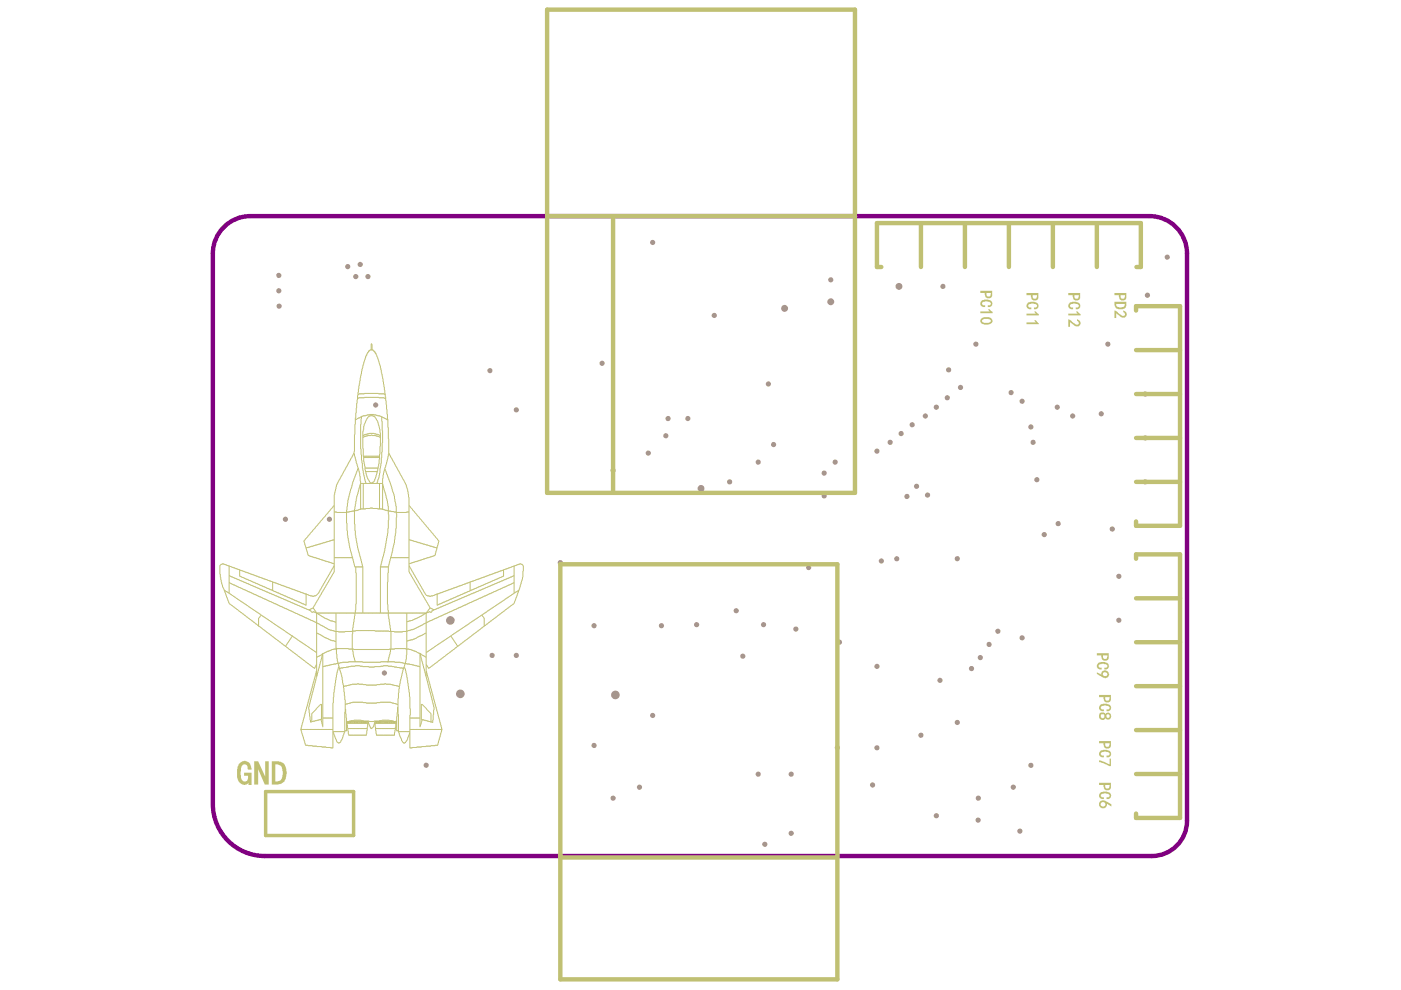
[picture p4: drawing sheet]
<svg xmlns="http://www.w3.org/2000/svg" width="297mm" height="210mm" viewBox="0 0 297 210" stroke-linecap="round" stroke-linejoin="round" font-family="sans-serif">
<path d="M47.5 48.1a7.9 7.9 0 0 1 5.6-2.3h190.6a7.9 7.9 0 0 1 8 7.9v120.3a7.5 7.5 0 0 1-7.5 7.5h-188.1a11 11 0 0 1-11-11v-116.8a7.9 7.9 0 0 1 2.4-5.6z" fill="none" stroke="#800080" stroke-width=".93"/>
<g fill="#a6968d">
<circle cx="59.1" cy="61.7" r=".55"/>
<circle cx="59.1" cy="58.4" r=".55"/>
<circle cx="59.2" cy="64.9" r=".55"/>
<circle cx="97.6" cy="147.1" r=".92"/>
<circle cx="95.5" cy="131.5" r=".92"/>
<circle cx="178" cy="136.2" r=".55"/>
<circle cx="168.7" cy="133.4" r=".55"/>
<circle cx="171.4" cy="120.3" r=".55"/>
<circle cx="157.5" cy="139.1" r=".55"/>
<circle cx="156.1" cy="129.5" r=".55"/>
<circle cx="76.4" cy="56.1" r=".55"/>
<circle cx="73.7" cy="56.5" r=".55"/>
<circle cx="75.4" cy="58.6" r=".55"/>
<circle cx="78" cy="58.6" r=".55"/>
<circle cx="79.7" cy="85.9" r=".55"/>
<circle cx="103.9" cy="78.6" r=".55"/>
<circle cx="109.5" cy="86.9" r=".55"/>
<circle cx="138.4" cy="51.4" r=".55"/>
<circle cx="127.7" cy="77" r=".55"/>
<circle cx="109.5" cy="139" r=".55"/>
<circle cx="126" cy="158.1" r=".55"/>
<circle cx="138.4" cy="151.7" r=".55"/>
<circle cx="162.2" cy="179" r=".55"/>
<circle cx="198.5" cy="173" r=".55"/>
<circle cx="185.9" cy="158.6" r=".55"/>
<circle cx="199.3" cy="144.2" r=".55"/>
<circle cx="221.4" cy="113.3" r=".55"/>
<circle cx="216.7" cy="135.2" r=".55"/>
<circle cx="219" cy="93.8" r=".55"/>
<circle cx="219.8" cy="101.7" r=".55"/>
<circle cx="235.8" cy="112.2" r=".55"/>
<circle cx="154.7" cy="102.2" r=".55"/>
<circle cx="174.7" cy="105.1" r=".55"/>
<circle cx="162.9" cy="81.4" r=".55"/>
<circle cx="201.1" cy="78.4" r=".55"/>
<circle cx="176.1" cy="59.3" r=".55"/>
<circle cx="247.5" cy="54.5" r=".55"/>
<circle cx="242.8" cy="102.2" r=".55"/>
<circle cx="242.8" cy="92.9" r=".55"/>
<circle cx="242.8" cy="83.5" r=".55"/>
<circle cx="90.4" cy="162.2" r=".55"/>
<circle cx="140.2" cy="132.7" r=".55"/>
<circle cx="118.8" cy="119.3" r=".55"/>
<circle cx="60.5" cy="110.1" r=".55"/>
<circle cx="69.8" cy="110.1" r=".55"/>
<circle cx="81.5" cy="142.7" r=".55"/>
<circle cx="104.3" cy="139" r=".55"/>
<circle cx="216.2" cy="176.2" r=".55"/>
<circle cx="207.4" cy="173.9" r=".55"/>
<circle cx="207.4" cy="169.2" r=".55"/>
<circle cx="126" cy="132.7" r=".55"/>
<circle cx="203" cy="153.2" r=".55"/>
<circle cx="203" cy="118.5" r=".55"/>
<circle cx="195.3" cy="155.9" r=".55"/>
<circle cx="196.7" cy="105" r=".55"/>
<circle cx="194.3" cy="103.1" r=".55"/>
<circle cx="192.3" cy="105.3" r=".55"/>
<circle cx="206.9" cy="73" r=".55"/>
<circle cx="234.9" cy="73" r=".55"/>
<circle cx="151.4" cy="66.9" r=".55"/>
<circle cx="224.4" cy="111" r=".55"/>
<circle cx="160.8" cy="164.1" r=".55"/>
<circle cx="161.9" cy="132.4" r=".55"/>
<circle cx="147.7" cy="132.4" r=".55"/>
<circle cx="148.6" cy="103.6" r=".73"/>
<circle cx="166.4" cy="65.4" r=".73"/>
<circle cx="190.6" cy="60.7" r=".73"/>
<circle cx="185" cy="166.4" r=".55"/>
<circle cx="167.7" cy="164.1" r=".55"/>
<circle cx="130.5" cy="147.3" r=".92"/>
<circle cx="177.5" cy="158.5" r=".55"/>
<circle cx="176.1" cy="64" r=".73"/>
<circle cx="199.9" cy="60.7" r=".55"/>
<circle cx="243.3" cy="62.6" r=".55"/>
<circle cx="237.2" cy="131.5" r=".55"/>
<circle cx="237.2" cy="122.2" r=".55"/>
<circle cx="167.7" cy="176.7" r=".55"/>
<circle cx="185.9" cy="141.3" r=".55"/>
<circle cx="186.9" cy="118.9" r=".55"/>
<circle cx="190.1" cy="118.5" r=".55"/>
<circle cx="206" cy="141.8" r=".55"/>
<circle cx="207.8" cy="139.4" r=".55"/>
<circle cx="211.6" cy="133.8" r=".55"/>
<circle cx="209.7" cy="136.6" r=".55"/>
<circle cx="203.6" cy="82.1" r=".55"/>
<circle cx="200.8" cy="84.3" r=".55"/>
<circle cx="198.5" cy="86.3" r=".55"/>
<circle cx="196.2" cy="88.2" r=".55"/>
<circle cx="193.4" cy="90.1" r=".55"/>
<circle cx="191.1" cy="91.9" r=".55"/>
<circle cx="188.7" cy="93.8" r=".55"/>
<circle cx="185.9" cy="95.7" r=".55"/>
<circle cx="135.6" cy="166.9" r=".55"/>
<circle cx="130" cy="169.2" r=".55"/>
<circle cx="160.8" cy="98" r=".55"/>
<circle cx="164" cy="94.3" r=".55"/>
<circle cx="137.4" cy="96.1" r=".55"/>
<circle cx="130" cy="99.7" r=".55"/>
<circle cx="177.1" cy="98" r=".55"/>
<circle cx="174.7" cy="100.3" r=".55"/>
<circle cx="141.2" cy="92.4" r=".55"/>
<circle cx="141.6" cy="88.7" r=".55"/>
<circle cx="145.8" cy="88.7" r=".55"/>
<circle cx="216.7" cy="85.1" r=".55"/>
<circle cx="214.4" cy="83.2" r=".55"/>
<circle cx="224.2" cy="86.3" r=".55"/>
<circle cx="227.4" cy="88.2" r=".55"/>
<circle cx="233.5" cy="87.7" r=".55"/>
<circle cx="218.6" cy="90.5" r=".55"/>
<circle cx="218.6" cy="162.3" r=".55"/>
<circle cx="214.8" cy="166.9" r=".55"/>
</g>
<g fill="none" stroke="#c0c073" stroke-width=".93">
<path d="M116 2h65.3v102.5h-65.3zM116 45.8h65.3M130 45.8v58.7M186.9 56.6h-1v-9.3h56v9.3h-1M195.3 47.3v9.3M204.6 47.3v9.3M213.9 47.3v9.3M223.2 47.3v9.3M232.6 47.3v9.3M240.9 65.8v-.9h9.3v46.6h-9.3v-.9M240.9 74.2h9.3M240.9 92.9h9.3"/>
<path d="M240.9 83.5h9.3M118.8 119.6h58.7v88h-58.7zM240.9 118.5v-1h9.3v55.9h-9.3v-.9M240.9 102.2h9.3M240.9 136.2h9.3M240.9 126.9h9.3M240.9 154.8h9.3M240.9 145.5h9.3M240.9 164.1h9.3M118.8 181.8h58.7"/>
</g>
<g fill="none" stroke="#c0c073" stroke-width=".21">
<path d="M76.5 79.7v.4M76.6 79.3v.3M76.6 78.7v.5M76.7 78.3v.4M76.8 78v.2M76.9 77.5v.4M77 77.2v.3M77.1 76.9v.3M77.2 76.6v.2M77.3 76.3v.2M77.4 76v.3M77.5 75.7v.3"/>
<path d="M77.6 75.5v.2M77.7 75.3v.1M77.8 75.1v.2M77.9 74.9v.1M77.9 74.7v.2M78 74.6v.2M78.1 74.5v.1M78.2 74.4v.1M78.3 74.3v.1M78.4 74.3h.1M78.5 74.2h.1M78.6 74.2h.1"/>
<path d="M78.7 73v1.2M78.8 72.9v.1M78.8 74.2h.1M78.9 73.1v1.1M79 74.2h.1M79.1 74.2v.1M79.2 74.3h.1M79.3 74.4v.1M79.3 74.5v.1M79.4 74.5v.2M79.5 74.6v.3M79.6 74.8v.1"/>
<path d="M79.7 74.9v.2M79.8 75.2v.1M79.9 75.4v.2M80 75.7v.1M80.1 75.8v.3M80.2 76.1v.2M80.3 76.4v.2M80.4 76.7v.3M80.5 77.1v.2M80.6 77.3v.3M80.7 77.6v.4M80.7 78.1v.3"/>
<path d="M80.8 78.5v.5M80.9 79v.3M81 79.4v.4M81.1 79.9v.4M72.9 99.9v.1M73 99.8h.1M73.1 99.6v.1M73.2 99.4v.1M73.3 99.2v.2M73.4 99v.2M73.5 98.9v.1M73.6 98.8v.1"/>
<path d="M73.7 98.6v.1M73.8 98.4v.1M73.8 98.2v.1M73.9 98v.1M74 97.9v.1M74.1 97.7v.2M74.2 97.6v.1M74.3 97.4v.1M74.4 97.2v.1M74.5 97.1h.1M74.6 96.9v.1M74.7 96.7v.1"/>
<path d="M74.8 96.5v.2M74.9 96.3v.2M75 96.2v.1M75.1 95.8v.4M75.2 92.1v3.6M75.2 96.2v.5M75.2 90v2.1M75.2 96.7v.2M75.3 88.6v1.3M75.3 97v.3M75.4 87.6v.9M75.4 89h.1"/>
<path d="M75.4 97.4v.3M75.5 86.6v.9M75.5 88.9h.1M75.5 97.7v.4M75.6 85.5v1M75.6 88.9h.1M75.6 98.2v.1M75.6 100v.2M75.7 84.8v.7M75.7 88.8h.1M75.7 98.4v.3M75.7 99.8v.1"/>
<path d="M75.8 83.9v.8M75.8 88.7h.1M75.8 98.8v.2M75.8 99.5v.2M75.9 83.2v.6M75.9 84.4h.1M75.9 88.7h.1M75.9 99v.4M76 82.5v.6M76 83.6h.1M76 84.4h.1M76 88.6h.1"/>
<path d="M76 99.3v.2M76.1 81.8v.6M76.1 83.6h.1M76.1 84.3v.1M76.1 88.6h.1M76.1 99.6v.3M76.2 81.3v.4M76.2 83.5h.1M76.2 84.3v.1M76.2 88.6h.1M76.2 100v.3M76.3 80.8v.5"/>
<path d="M76.3 83.5h.1M76.3 84.3v.1M76.3 88.5h.1M76.4 80.1v.6M76.4 83.5h.1M76.4 84.3v.1M76.4 88.5h.1M76.5 83.5h.1M76.5 84.3v.1M76.5 88.4v.1M76.5 90v5.2M76.6 83.5h.1"/>
<path d="M76.6 84.3v.1M76.6 88.3v.1M76.6 88.8v1.1M76.6 95.2v1.2M76.6 88.3v.4M76.6 96.4v1.2M76.7 83.5h.1M76.7 84.3v.1M76.7 88.2v.1M76.7 97.6v.5M76.8 83.5h.1M76.8 84.3v.1"/>
<path d="M76.8 88.2v.1M76.8 98.2v1.1M76.9 83.5h.1M76.9 84.3v.1M76.9 88.2v.1M76.9 91.5v3.6M76.9 99.3v.4M77 83.5h.1M77 84.3v.1M77 88.1v.1M77 91.1v.3M77 92.3v.1"/>
<path d="M77 92.7h.1M77 95.1v1.6M77 99.8v.5M77.1 83.5h.1M77.1 84.3v.1M77.1 88.1v.1M77.1 90.4v.7M77.1 92.2v.1M77.1 92.6h.1M77.1 96.7v1.2M77.2 83.5h.1M77.2 84.3v.1"/>
<path d="M77.2 88.1v.1M77.2 90v.3M77.2 92.2v.1M77.2 92.6h.1M77.2 96.7h.1M77.2 97h.1M77.2 97.9v.4M77.3 83.4h.1M77.3 84.2v.1M77.3 88.1v.1M77.3 89.8v.1M77.3 92.1v.1"/>
<path d="M77.3 92.5v.1M77.3 96.7h.1M77.3 97h.1M77.3 98.4v.4M77.4 83.4h.1M77.4 84.2v.1M77.4 88.1v.1M77.4 89.6v.2M77.4 92.1v.1M77.4 92.5v.1M77.4 96.7h.1M77.4 97h.1"/>
<path d="M77.4 98.9v.7M77.5 83.4h.1M77.5 84.2v.1M77.5 88.1v.1M77.5 89.4v.2M77.5 92.1v.1M77.5 92.5v.1M77.5 96.7h.1M77.5 97h.1M77.5 99.2v.1M77.5 99.7v.3M77.6 83.4h.1"/>
<path d="M77.6 84.2v.1M77.6 88.1h.1M77.6 89.2v.1M77.6 92.1h.1M77.6 92.4v.1M77.6 96.7h.1M77.6 97h.1M77.6 99.2v.1M77.6 100v.4M77.7 83.4h.1M77.7 84.2v.1M77.7 88.1h.1"/>
<path d="M77.7 89v.1M77.7 92.1h.1M77.7 92.4v.1M77.7 96.7h.1M77.7 97h.1M77.7 99.2v.1M77.7 100h.1M77.8 83.4h.1M77.8 84.2v.1M77.8 88.1h.1M77.8 88.8v.1M77.8 92.1h.1"/>
<path d="M77.8 92.4v.1M77.8 96.7h.1M77.8 97h.1M77.8 99.2v.1M77.8 100h.1M77.9 83.4h.1M77.9 84.2v.1M77.9 88h.1M77.9 88.7h.1M77.9 92.1h.1M77.9 92.4v.1M77.9 96.7h.1"/>
<path d="M77.9 97h.1M77.9 99.2v.1M77.9 100h.1M77.9 88.5v.1M77.9 92h.1M77.9 92.3v.1M78 83.4h.1M78 84.2v.1M78 88h.1M78 88.4v.1M78 92h.1M78 92.3v.1"/>
<path d="M78 96.7h.1M78 97h.1M78 99.2v.1M78 100h.1M78.1 83.4h.1M78.1 84.2v.1M78.1 88h.1M78.1 88.3v.1M78.1 92h.1M78.1 92.3v.1M78.1 96.7h.1M78.1 97h.1"/>
<path d="M78.1 99.2v.1M78.1 100h.1M78.2 83.4h.1M78.2 84.2v.1M78.2 88h.1M78.2 88.3v.1M78.2 92h.1M78.2 92.3v.1M78.2 96.7h.1M78.2 97h.1M78.2 99.2v.1M78.2 100h.1"/>
<path d="M78.3 83.4h.1M78.3 84.2v.1M78.3 88h.1M78.3 88.2v.1M78.3 91.9h.1M78.3 92.3v.1M78.3 96.7h.1M78.3 97h.1M78.3 99.2v.1M78.3 100h.1M78.4 83.4h.1M78.4 84.2v.1"/>
<path d="M78.4 87.9h.1M78.4 88.1v.1M78.4 91.9h.1M78.4 92.3v.1M78.4 96.7h.1M78.4 97h.1M78.4 99.2v.1M78.4 100h.1M78.5 83.4h.1M78.5 84.2v.1M78.5 87.9h.1M78.5 88.1v.1"/>
<path d="M78.5 91.9h.1M78.5 92.3v.1M78.5 96.7h.1M78.5 97h.1M78.5 99.2v.1M78.5 100h.1M78.6 83.4h.1M78.6 84.2v.1M78.6 87.9h.1M78.6 88.1v.1M78.6 91.9h.1M78.6 92.3v.1"/>
<path d="M78.6 96.7h.1M78.6 97h.1M78.6 99.2v.1M78.6 100h.1M78.7 83.4h.1M78.7 84.2v.1M78.7 87.9h.1M78.7 88.1v.1M78.7 91.9h.1M78.7 92.2v.1M78.7 96.7h.1M78.7 97h.1"/>
<path d="M78.7 99.2v.1M78.7 100h.1M78.8 83.4h.1M78.8 84.2v.1M78.8 87.9h.1M78.8 88.1h.1M78.8 91.9h.1M78.8 92.2v.1M78.8 96.7h.1M78.8 97h.1M78.8 99.2v.1M78.8 100h.1"/>
<path d="M78.9 83.4h.1M78.9 84.2v.1M78.9 87.9h.1M78.9 88.1v.1M78.9 91.9h.1M78.9 92.2v.1M78.9 96.7h.1M78.9 97h.1M78.9 99.2v.1M78.9 100h.1M79 83.4h.1M79 84.2v.1"/>
<path d="M79 87.9h.1M79 88.1v.1M79 91.9h.1M79 92.3v.1M79 96.7h.1M79 97h.1M79 99.2v.1M79 100h.1M79.1 83.4h.1M79.1 84.2v.1M79.1 87.9h.1M79.1 88.1v.1"/>
<path d="M79.1 91.9h.1M79.1 92.3v.1M79.1 96.7h.1M79.1 97h.1M79.1 99.2v.1M79.1 100h.1M79.2 83.4h.1M79.2 84.2v.1M79.2 87.9h.1M79.2 88.2v.1M79.2 91.9h.1M79.2 92.3v.1"/>
<path d="M79.2 96.7h.1M79.2 97h.1M79.2 99.2v.1M79.2 100h.1M79.3 83.4h.1M79.3 84.2v.1M79.3 88h.1M79.3 88.2v.1M79.3 91.9h.1M79.3 92.3v.1M79.3 96.7h.1M79.3 97h.1"/>
<path d="M79.3 99.2v.1M79.3 100h.1M79.3 88.3v.1M79.3 92h.1M79.4 83.4h.1M79.4 84.2v.1M79.4 88h.1M79.4 88.3v.1M79.4 92h.1M79.4 92.3v.1M79.4 96.7h.1M79.4 97h.1"/>
<path d="M79.4 99.2v.1M79.4 100h.1M79.5 83.4h.1M79.5 84.2v.1M79.5 88h.1M79.5 88.4v.1M79.5 92h.1M79.5 92.3v.1M79.5 96.7h.1M79.5 97h.1M79.5 99.2v.1M79.5 100h.1"/>
<path d="M79.6 83.4h.1M79.6 84.2v.1M79.6 88h.1M79.6 88.6h.1M79.6 92h.1M79.6 92.3v.1M79.6 96.7h.1M79.6 97h.1M79.6 99.2v.1M79.6 100h.1M79.7 83.4h.1M79.7 84.2v.1"/>
<path d="M79.7 88h.1M79.7 88.7v.1M79.7 92.1h.1M79.7 92.4v.1M79.7 96.7h.1M79.7 97h.1M79.7 99.2v.1M79.7 100h.1M79.8 83.4h.1M79.8 84.2v.1M79.8 88.1h.1M79.8 88.9v.1"/>
<path d="M79.8 92.1h.1M79.8 92.4v.1M79.8 96.7h.1M79.8 97h.1M79.8 99.2v.1M79.8 100h.1M79.9 83.4h.1M79.9 84.2v.1M79.9 88.1h.1M79.9 89.1h.1M79.9 92.1h.1M79.9 92.4v.1"/>
<path d="M79.9 96.7h.1M79.9 97h.1M79.9 99.2v.1M79.9 100h.1M80 83.4h.1M80 84.2v.1M80 88.1h.1M80 89.2v.1M80 92.1h.1M80 92.4v.1M80 96.7h.1M80 97h.1"/>
<path d="M80 99.2v.1M80 99.8v.3M80.1 83.4h.1M80.1 84.2v.1M80.1 88.1v.1M80.1 89.4v.2M80.1 92.1v.1M80.1 92.5v.1M80.1 96.7h.1M80.1 97h.1M80.1 99.2v.5M80.2 83.4h.1"/>
<path d="M80.2 84.2v.1M80.2 88.1v.1M80.2 89.6v.3M80.2 92.1v.1M80.2 92.5v.1M80.2 96.7h.1M80.2 97h.1M80.2 98.9v.4M80.3 83.5h.1M80.3 84.2v.1M80.3 88.1v.1M80.3 90v.2"/>
<path d="M80.3 92.1v.1M80.3 92.5v.1M80.3 96.7h.1M80.3 97h.1M80.3 98.4v.4M80.4 83.5h.1M80.4 84.3v.1M80.4 88.1v.1M80.4 90.3v.3M80.4 92.2v.1M80.4 92.6h.1M80.4 96.7h.1"/>
<path d="M80.4 97h.1M80.4 97.5v.8M80.5 83.5h.1M80.5 84.3v.1M80.5 88.1v.1M80.5 90.7v.3M80.5 92.2v.1M80.5 92.6h.1M80.5 96.3v1.1M80.6 83.5h.1M80.6 84.3v.1M80.6 88.2v.1"/>
<path d="M80.6 91v.7M80.6 92.3v.1M80.6 92.7h.1M80.6 94.7v1.6M80.6 99.3v1M80.7 83.5h.1M80.7 84.3v.1M80.7 88.2v.1M80.7 91.8v2.8M80.7 98.9v.4M80.7 98.3v.5M80.8 83.5h.1"/>
<path d="M80.8 84.3v.1M80.8 88.3v.1M80.8 97.1v1.1M80.9 83.5h.1M80.9 84.3v.1M80.9 88.3v1M80.9 95.9v1.1M81 83.5h.1M81 84.3v.1M81 88.4v.1M81 89.4v1.8M81 93.9v1.9"/>
<path d="M81.1 83.5h.1M81.1 84.3v.1M81.1 88.4v.1M81.1 91.3v2.6M81.2 80.3v.6M81.2 83.5h.1M81.2 84.3v.1M81.2 88.5h.1M81.3 81v.5M81.3 83.5h.1M81.3 84.3v.1M81.3 88.5h.1"/>
<path d="M81.4 81.5v.5M81.4 83.5h.1M81.4 84.3v.1M81.4 88.6h.1M81.4 99.9v.3M81.5 82.1v.6M81.5 83.6h.1M81.5 84.4h.1M81.5 88.6h.1M81.5 99.6v.2M81.6 82.7v.7M81.6 83.6h.1"/>
<path d="M81.6 84.4h.1M81.6 88.7h.1M81.6 99.2v.3M81.7 83.5v.6M81.7 84.4h.1M81.7 88.7h.1M81.7 99v.2M81.7 99.5v.2M81.8 84.1v.8M81.8 88.8h.1M81.8 98.7v.3M81.8 99.8v.1"/>
<path d="M81.9 85v.8M81.9 88.8h.1M81.9 98.4v.2M81.9 100v.2M82 85.8v1M82 88.9h.1M82 98v.3M82.1 86.8v1M82.1 89h.1M82.1 97.6v.4M82.1 87.9v.9M82.1 97.3v.3"/>
<path d="M82.2 88.9v1.7M82.2 96.8v.4M82.3 90.7v2.3M82.3 96.3v.4M82.4 93.1v3.2M82.5 96.2v.1M82.6 96.3v.2M82.7 96.5v.2M82.8 96.7v.1M82.9 96.9v.1M83 97.1h.1M83.1 97.2v.1"/>
<path d="M83.2 97.4v.1M83.3 97.6v.1M83.4 97.7v.2M83.5 97.9v.1M83.5 98v.1M83.6 98.2v.1M83.7 98.4v.1M83.8 98.6v.1M83.9 98.8v.1M84 98.9v.1M84.1 99v.2M84.2 99.2v.2"/>
<path d="M84.3 99.4v.1M84.4 99.6v.1M84.5 99.8h.1M84.6 99.9v.1M46.6 119.9v1.8M46.7 119.8h.1M46.8 119.7h.1M46.9 119.6v.1M47 119.6v.1M47.1 119.6v.1M47.2 119.5v.1M47.3 119.5v.1"/>
<path d="M47.4 119.5v.1M47.5 119.6v.1M47.6 119.6v.1M47.7 119.7h.1M47.8 119.7h.1M47.9 119.7h.1M48 119.8h.1M48.1 119.8h.1M48.2 119.9h.1M48.3 119.9h.1M48.4 119.9h.1M48.5 120h.1"/>
<path d="M48.6 120v5.8M48.7 120h.1M64.4 114.7v.1M64.5 114.6h.1M64.5 114.9v.2M64.6 114.5h.1M64.6 115.2v.3M64.7 114.3v.1M64.7 115.5v.2M64.8 114.2v.1M64.8 115.8v.2M64.9 114.1v.1"/>
<path d="M64.9 116.1v.3M65 114v.1M65 116.2h.1M65 116.5v.2M65.1 113.9v.1M65.1 116.1h.1M65.1 116.7v.3M65.2 113.9h.1M65.2 116.1h.1M65.2 117v.3M65.3 113.7v.1M65.3 116.1h.1"/>
<path d="M65.3 117.4v.2M65.4 113.6h.1M65.4 116.1h.1M65.4 117.7v.1M65.5 113.5h.1M65.5 116h.1M65.5 117.8h.1M65.5 113.4h.1M65.5 117.9h.1M65.6 113.3h.1M65.6 116h.1M65.6 117.9h.1"/>
<path d="M65.7 113.1v.1M65.7 115.9h.1M65.7 117.9h.1M65.8 113h.1M65.8 115.9h.1M65.8 117.9v.1M65.9 112.9h.1M65.9 115.9h.1M65.9 117.9v.1M66 112.8v.1M66 115.8h.1M66 117.9v.1"/>
<path d="M66.1 112.7v.1M66.1 115.8h.1M66.1 118v.1M66.2 112.6v.1M66.2 115.8h.1M66.2 118v.1M66.3 112.5v.1M66.3 115.8h.1M66.3 118v.1M66.4 112.4h.1M66.4 115.7h.1M66.4 118.1v.1"/>
<path d="M66.5 112.3h.1M66.5 115.7h.1M66.5 118.1v.1M66.6 112.2h.1M66.6 115.7h.1M66.6 118.1v.1M66.7 112.1h.1M66.7 115.6v.1M66.7 118.2v.1M66.8 112h.1M66.8 115.6v.1M66.8 118.2v.1"/>
<path d="M66.9 111.8v.1M66.9 115.6v.1M66.9 118.2v.1M66.9 111.7h.1M66.9 115.5v.1M67 111.6h.1M67 115.5v.1M67 118.3v.1M67.1 111.5v.1M67.1 115.5v.1M67.1 118.3v.1M67.2 111.4v.1"/>
<path d="M67.2 115.5v.1M67.2 118.3v.1M67.3 111.3v.1M67.3 115.4v.1M67.3 118.4h.1M67.4 111.1v.2M67.4 115.4v.1M67.4 118.4h.1M67.5 111.1h.1M67.5 115.4v.1M67.5 118.4h.1M67.6 111h.1"/>
<path d="M67.6 115.3v.1M67.6 118.5h.1M67.7 110.9h.1M67.7 115.3v.1M67.7 118.5h.1M67.8 110.8h.1M67.8 115.3v.1M67.8 118.5h.1M67.9 110.6v.1M67.9 115.3v.1M67.9 118.6h.1M68 110.5h.1"/>
<path d="M68 115.2v.1M68 118.6h.1M68.1 110.4h.1M68.1 115.2v.1M68.1 118.6h.1M68.2 110.3h.1M68.2 115.2v.1M68.2 118.7h.1M68.3 110.2h.1M68.3 115.2h.1M68.3 118.7h.1M68.3 110.1v.1"/>
<path d="M68.4 109.9v.2M68.4 115.2h.1M68.4 118.8h.1M68.5 109.8v.1M68.5 115.1h.1M68.5 118.8h.1M68.6 109.8h.1M68.6 115.1h.1M68.6 118.8h.1M68.7 109.7h.1M68.7 115.1h.1M68.7 118.9h.1"/>
<path d="M68.8 109.6h.1M68.8 115.1h.1M68.8 118.9h.1M68.9 109.5h.1M68.9 115h.1M68.9 118.9h.1M69 109.3v.1M69 115h.1M69 119h.1M69.1 109.2h.1M69.1 115h.1M69.1 119h.1"/>
<path d="M69.2 109.1h.1M69.2 114.9h.1M69.2 119h.1M69.3 109h.1M69.3 114.9h.1M69.3 119.1h.1M69.4 108.9h.1M69.4 114.9h.1M69.4 119.1h.1M69.5 108.8v.1M69.5 114.8h.1M69.5 119.1h.1"/>
<path d="M69.6 108.6v.2M69.6 114.8h.1M69.6 119.1h.1M69.7 108.5v.1M69.7 114.8h.1M69.7 119.2h.1M69.7 108.4v.1M69.8 108.4h.1M69.8 114.7h.1M69.8 119.2h.1M69.9 108.3h.1M69.9 114.7h.1"/>
<path d="M69.9 119.3h.1M70 108.1v.1M70 114.7h.1M70 119.3h.1M70.1 108h.1M70.1 114.6h.1M70.1 119.3h.1M70.2 107.9h.1M70.2 114.6h.1M70.2 119.3v.1M70.3 107.8h.1M70.3 114.6h.1"/>
<path d="M70.3 119.3v.1M70.4 107.7h.1M70.4 114.5h.1M70.4 119.3v.1M70.5 107.6h.1M70.5 114.5h.1M70.5 119.4v.1M70.6 107.4v.1M70.6 114.5h.1M70.6 119.4v.1M70.7 107.3v.1M70.7 114.5h.1"/>
<path d="M70.7 119.4v.1M70.8 107.2v.1M70.8 114.4h.1M70.8 119.5v.1M70.8 120v.1M70.9 104.9v16.3M71 104.4v.4M71 108.5v.1M71 118.2v.1M71 104.1v.3M71.1 103.7v.3M71.1 108.5v.1"/>
<path d="M71.1 118.2v.1M71.2 103.2v.4M71.2 108.5v.1M71.2 118.2v.1M71.3 102.9v.3M71.3 108.5v.1M71.3 118.2v.1M71.4 102.7v.1M71.4 108.6v.1M71.4 118.2v.1M71.5 102.5v.1M71.5 108.6v.1"/>
<path d="M71.5 118.2v.1M71.6 102.3v.1M71.6 108.6v.1M71.6 118.2v.1M71.7 102.1v.1M71.7 108.6v.1M71.7 118.2v.1M71.8 101.9v.2M71.8 108.6v.1M71.8 118.2v.1M71.9 101.7v.2M71.9 108.6v.1"/>
<path d="M71.9 118.2v.1M72 101.6v.1M72 108.6v.1M72 118.2v.1M72.1 101.5v.1M72.1 108.6v.1M72.1 118.2v.1M72.2 101.3v.1M72.2 108.6v.1M72.2 118.2v.1M72.3 101.1v.1M72.3 108.6v.1"/>
<path d="M72.3 118.2v.1M72.4 100.9v.1M72.4 108.6v.1M72.4 118.2v.1M72.4 100.8h.1M72.5 100.6v.1M72.5 108.6v.1M72.5 118.2v.1M72.6 100.4v.2M72.6 108.6v.1M72.6 118.2v.1M72.7 100.3v.1"/>
<path d="M72.7 108.6v.1M72.7 118.2v.1M72.8 100.1v.1M72.8 108.6v.1M72.8 118.2v.1M72.9 108.6v.1M72.9 118.2v.1M73 108.6v.1M73 118.2v.1M73.1 108.6v.1M73.1 118.2v.1M73.2 108.6v.1"/>
<path d="M73.2 118.2v.1M73.3 108.6v.1M73.3 118.2v.1M73.4 108.6v.1M73.4 118.2v.1M73.5 108.2v2.7M73.5 118.2v.1M73.6 107.4v.7M73.6 108.6v.1M73.6 111v1.5M73.6 118.2v.1M73.7 106.7v.7"/>
<path d="M73.7 108.5v.1M73.7 112.5v1M73.7 118.2v.1M73.8 106v.6M73.8 108.5v.1M73.8 113.6v.5M73.8 118.2v.1M73.8 105.7v.3M73.8 114.1v.5M73.9 105.3v.3M73.9 108.5v.1M73.9 114.7v.4"/>
<path d="M73.9 118.2v.1M74 104.9v.3M74 108.5v.1M74 115.2v.5M74 118.2v.1M74.1 104.5v.3M74.1 108.4v.1M74.1 115.7v.4M74.1 118.2v.1M74.2 104.2v.3M74.2 108.4v.1M74.2 116.2v.3"/>
<path d="M74.2 118.2v.1M74.3 103.8v.3M74.3 108.4v.1M74.3 116.6v.3M74.3 118.2v.1M74.4 103.6v.1M74.4 108.4v.1M74.4 116.9v.2M74.4 118.2v.1M74.5 103.3v.2M74.5 108.4v.1M74.5 117.2v.3"/>
<path d="M74.5 118.2v.1M74.6 103v.3M74.6 108.4h.1M74.6 117.6v.3M74.6 118.2v.1M74.7 102.6v.3M74.7 108.4h.1M74.7 117.9v.4M74.8 102.2v.3M74.8 108.4h.1M74.8 118.2v.3M74.9 102v.1"/>
<path d="M74.9 108.4h.1M74.9 118.6v.3M75 101.7v.3M75 108.4h.1M75 119v.3M75.1 101.5v.2M75.1 108.3h.1M75.1 119.3v.4M75.2 101.3v.1M75.2 108v3.1M75.2 119.7v.3M75.2 101v.2"/>
<path d="M75.2 107.4v.5M75.2 108.3h.1M75.2 111.1v1.4M75.3 100.7v.2M75.3 106.9v.5M75.3 108.3h.1M75.3 112.5v1M75.4 100.5v.2M75.4 106.3v.5M75.4 108.3h.1M75.4 113.6v.5M75.5 100.3v.2"/>
<path d="M75.5 105.7v.5M75.5 108.3h.1M75.5 114.1v.5M75.6 105.3v.4M75.6 108.2h.1M75.6 114.7v.4M75.7 105v.2M75.7 108.2h.1M75.7 115.2v.5M75.8 104.7v.2M75.8 108.2h.1M75.8 115.7v.4"/>
<path d="M75.9 104.4v.3M75.9 108.2h.1M75.9 116.2v.3M76 104v.3M76 108.1h.1M76 116.6v.3M76.1 103.6v.3M76.1 108.1h.1M76.1 116.9v.2M76.2 103.3v.2M76.2 108h.1M76.2 117.2v.3"/>
<path d="M76.3 100.3v.6M76.3 103v.3M76.3 108h.1M76.3 117.6v.3M76.4 101v1M76.4 102.7v.2M76.4 108h.1M76.4 117.9v.3M76.5 102v6M76.5 118.2v.3M76.6 102.5h.1M76.6 107.9h.1"/>
<path d="M76.6 118.6v.3M76.6 119v.3M76.7 102.5h.1M76.7 107.9h.1M76.7 119.3v.4M76.8 102.5h.1M76.8 107.9h.1M76.8 119.7v.3M76.9 102.5h.1M76.9 107.9h.1M77 102.5v5.4M77.1 100.3v.4"/>
<path d="M77.1 102.5h.1M77.1 107.9h.1M77.2 100.8v.3M77.2 102.5h.1M77.2 107.9h.1M77.3 101.2v.4M77.3 102.5h.1M77.3 107.9h.1M77.4 101.6v.4M77.4 102.5h.1M77.4 107.9h.1M77.5 102v.2"/>
<path d="M77.5 102.5h.1M77.5 107.9h.1M77.6 102.3v.2M77.6 107.8h.1M77.7 100.4v.3M77.7 102.5h.1M77.7 107.8h.1M77.8 100.8v.2M77.8 102.5h.1M77.8 107.8h.1M77.9 101.1v.2M77.9 102.5h.1"/>
<path d="M77.9 107.8h.1M77.9 101.4v.1M78 101.6v.1M78 102.5h.1M78 107.8h.1M78.1 101.7v.1M78.1 102.5h.1M78.1 107.8h.1M78.2 101.8v.2M78.2 102.5h.1M78.2 107.8h.1M78.3 102v.1"/>
<path d="M78.3 102.5h.1M78.3 107.8h.1M78.4 102.2h.1M78.4 102.5h.1M78.4 107.8h.1M78.5 102.3h.1M78.5 102.5h.1M78.5 107.7h.1M78.6 102.4v.1M78.6 107.7h.1M78.7 102.4v.1M78.7 107.7h.1"/>
<path d="M78.8 102.4v.1M78.8 107.7h.1M78.9 102.4v.1M78.9 107.7h.1M79 102.3h.1M79 102.5h.1M79 107.7h.1M79.1 102.2h.1M79.1 102.5h.1M79.1 107.8h.1M79.2 102.2h.1M79.2 102.5h.1"/>
<path d="M79.2 107.8h.1M79.3 102.1h.1M79.3 102.5h.1M79.3 107.8h.1M79.3 101.9v.2M79.4 101.6v.3M79.4 102.5h.1M79.4 107.8h.1M79.5 101.5v.1M79.5 102.5h.1M79.5 107.8h.1M79.6 101.2v.2"/>
<path d="M79.6 102.5h.1M79.6 107.8h.1M79.7 100.8v.3M79.7 102.5h.1M79.7 107.8h.1M79.8 100.5v.2M79.8 102.5h.1M79.8 107.8h.1M79.9 100.2v.3M79.9 102.4v.1M79.9 107.8h.1M80 102.1v.2"/>
<path d="M80 102.5h.1M80 107.8h.1M80.1 101.7v.4M80.1 102.5h.1M80.1 107.9h.1M80.2 101.6v.1M80.2 102.5h.1M80.2 107.9h.1M80.3 101.3v.2M80.3 102.5h.1M80.3 107.9h.1M80.4 100.8v.4"/>
<path d="M80.4 102.5h.1M80.4 107.9h.1M80.5 100.3v.4M80.5 102.5v5.4M80.6 102.5h.1M80.6 107.9h.1M80.7 102.5h.1M80.7 107.9h.1M80.7 119.7v.3M80.8 102.5h.1M80.8 107.9h.1M80.8 119.3v.4"/>
<path d="M80.9 102.5h.1M80.9 107.9h.1M80.9 119v.3M81 102.5h.1M81 108h.1M81 118.6v.3M81.1 101.5v6.5M81.1 118.2v.3M81.2 100.7v.7M81.2 102.8v.3M81.2 108h.1M81.2 117.9v.3"/>
<path d="M81.3 100.3v.4M81.3 103.1v.3M81.3 108h.1M81.3 117.6v.3M81.4 103.5v.3M81.4 108.1h.1M81.4 117.2v.3M81.5 103.9v.2M81.5 108.1h.1M81.5 116.8v.3M81.6 104.2v.2M81.6 108.1h.1"/>
<path d="M81.6 116.3v.5M81.7 104.4v.3M81.7 108.2h.1M81.7 115.8v.4M81.8 104.7v.3M81.8 108.2h.1M81.8 115.2v.5M81.9 105.1v.4M81.9 108.2h.1M81.9 114.7v.5M82 100.3v.2M82 105.6v.2"/>
<path d="M82 108.2h.1M82 114.1v.5M82.1 100.5v.2M82.1 105.8v.4M82.1 108.3h.1M82.1 113.7v.4M82.1 100.7v.2M82.1 106.2v.5M82.1 113.1v.5M82.2 101v.2M82.2 106.8v.5M82.2 108.3h.1"/>
<path d="M82.2 112.1v.9M82.3 101.3v.1M82.3 107.3v1.7M82.3 110.3v1.7M82.4 101.5v.2M82.4 108.3h.1M82.4 109.1v1.1M82.4 119.7v.3M82.5 101.7v.3M82.5 108.4h.1M82.5 119.3v.4M82.6 102v.1"/>
<path d="M82.6 108.4h.1M82.6 119v.3M82.7 102.2v.2M82.7 108.4h.1M82.7 118.6v.3M82.8 102.5v.2M82.8 108.4h.1M82.8 118.2v.3M82.9 102.8v.2M82.9 108.4h.1M82.9 117.9v.4M83 103v.3"/>
<path d="M83 108.4v.1M83 117.6v.3M83 118.2v.1M83.1 103.3v.3M83.1 108.4v.1M83.1 117.2v.3M83.1 118.2v.1M83.2 103.7v.3M83.2 108.4v.1M83.2 116.8v.3M83.2 118.2v.1M83.3 104.1v.2"/>
<path d="M83.3 108.4v.1M83.3 116.3v.5M83.3 118.2v.1M83.4 104.4v.1M83.4 108.4v.1M83.4 115.9v.3M83.4 118.2v.1M83.5 104.5v.3M83.5 108.4v.1M83.5 115.5v.3M83.5 118.2v.1M83.5 104.8v.3"/>
<path d="M83.5 108.5v.1M83.5 115.2v.3M83.6 105.2v.6M83.6 108.5v.1M83.6 114.4v.7M83.6 118.2v.1M83.7 105.8v.5M83.7 108.5v.1M83.7 113.7v.6M83.7 118.2v.1M83.8 106.4v.3M83.8 108.5v.1"/>
<path d="M83.8 113.1v.5M83.8 118.2v.1M83.9 106.8v.5M83.9 108.5v.1M83.9 112.1v.9M83.9 118.2v.1M84 107.3v1.6M84 109.8v2.2M84 118.2v.1M84.1 108.6v.1M84.1 108.9v.8M84.1 118.2v.1"/>
<path d="M84.2 108.6v.1M84.2 118.2v.1M84.3 108.6v.1M84.3 118.2v.1M84.4 108.6v.1M84.4 118.2v.1M84.5 108.6v.1M84.5 118.2v.1M84.6 108.6v.1M84.6 118.2v.1M84.7 100.1v.1M84.7 108.6v.1"/>
<path d="M84.7 118.2v.1M84.8 100.3v.1M84.8 108.6v.1M84.8 118.2v.1M84.8 100.4v.2M84.9 100.6v.1M84.9 108.6v.1M84.9 118.2v.1M85 100.8h.1M85 108.6v.1M85 118.2v.1M85.1 100.9v.1"/>
<path d="M85.1 108.6v.1M85.1 118.2v.1M85.2 101.1v.1M85.2 108.6v.1M85.2 118.2v.1M85.3 101.3v.1M85.3 108.6v.1M85.3 118.2v.1M85.4 101.5v.1M85.4 108.6v.1M85.4 118.2v.1M85.5 101.6v.1"/>
<path d="M85.5 108.6v.1M85.5 118.2v.1M85.6 101.7v.2M85.6 108.6v.1M85.6 118.2v.1M85.7 101.9v.2M85.7 108.6v.1M85.7 118.2v.1M85.8 102.1v.1M85.8 108.6v.1M85.8 118.2v.1M85.9 102.3v.1"/>
<path d="M85.9 108.6v.1M85.9 118.2v.1M86 102.5v.1M86 108.6v.1M86 118.2v.1M86.1 102.7v.1M86.1 108.6v.1M86.1 118.2v.1M86.2 102.9v.3M86.2 108.6v.1M86.2 118.2v.1M86.2 103.2v.2"/>
<path d="M86.2 108.5v.1M86.3 103.5v.2M86.3 108.5v.1M86.3 118.2v.1M86.4 103.8v.4M86.4 108.5v.1M86.4 118.2v.1M86.5 104.3v.5M86.5 108.5v.1M86.5 118.2v.1M86.6 104.8v.6M86.6 108.5v.1"/>
<path d="M86.6 118.2v.1M86.7 105.5v15.7M86.8 107.2v.1M86.8 114.4h.1M86.8 119.5v.1M86.8 120v.1M86.9 107.3v.1M86.9 114.5h.1M86.9 119.4v.1M87 107.4v.1M87 114.5h.1M87 119.4v.1"/>
<path d="M87.1 107.6h.1M87.1 114.5h.1M87.1 119.4v.1M87.2 107.7h.1M87.2 114.5h.1M87.2 119.3v.1M87.3 107.8h.1M87.3 114.6h.1M87.3 119.3v.1M87.4 107.9h.1M87.4 114.6h.1M87.4 119.3v.1"/>
<path d="M87.5 108v.1M87.5 114.6h.1M87.5 119.3h.1M87.6 108.2h.1M87.6 114.7h.1M87.6 119.3h.1M87.6 108.3h.1M87.7 108.4h.1M87.7 114.7h.1M87.7 119.2h.1M87.8 108.4v.1M87.8 114.8h.1"/>
<path d="M87.8 119.2h.1M87.9 108.5v.2M87.9 114.8h.1M87.9 119.2h.1M88 108.7v.1M88 114.8h.1M88 119.1h.1M88.1 108.8v.1M88.1 114.8h.1M88.1 119.1h.1M88.2 108.9h.1M88.2 114.9h.1"/>
<path d="M88.2 119.1h.1M88.3 109h.1M88.3 114.9h.1M88.3 119.1h.1M88.4 109.1v.1M88.4 114.9h.1M88.4 119h.1M88.5 109.3h.1M88.5 115h.1M88.5 119h.1M88.6 109.4h.1M88.6 115h.1"/>
<path d="M88.6 119h.1M88.7 109.5h.1M88.7 115h.1M88.7 118.9h.1M88.8 109.6h.1M88.8 115.1h.1M88.8 118.9h.1M88.9 109.7h.1M88.9 115.1h.1M88.9 118.9h.1M89 109.8v.1M89 115.1h.1"/>
<path d="M89 118.8h.1M89 109.9v.1M89.1 110v.1M89.1 115.2h.1M89.1 118.8h.1M89.2 110.1v.1M89.2 115.2h.1M89.2 118.7h.1M89.3 110.2h.1M89.3 115.2h.1M89.3 118.7h.1M89.4 110.3v.1"/>
<path d="M89.4 115.2v.1M89.4 118.7h.1M89.5 110.5h.1M89.5 115.2v.1M89.5 118.6h.1M89.6 110.6h.1M89.6 115.2v.1M89.6 118.6h.1M89.7 110.7h.1M89.7 115.3v.1M89.7 118.6h.1M89.8 110.8h.1"/>
<path d="M89.8 115.3v.1M89.8 118.5h.1M89.9 110.9v.1M89.9 115.3v.1M89.9 118.5h.1M90 111.1h.1M90 115.3v.1M90 118.5h.1M90.1 111.1v.1M90.1 115.4v.1M90.1 118.4h.1M90.2 111.2v.1"/>
<path d="M90.2 115.4v.1M90.2 118.4h.1M90.3 111.3v.1M90.3 115.4v.1M90.3 118.4h.1M90.4 111.4v.2M90.4 115.5v.1M90.4 118.3v.1M90.4 111.6h.1M90.5 111.7h.1M90.5 115.5v.1M90.5 118.3v.1"/>
<path d="M90.6 111.8h.1M90.6 115.5v.1M90.6 118.2v.1M90.7 111.9h.1M90.7 115.6v.1M90.7 118.2v.1M90.8 112v.1M90.8 115.6v.1M90.8 118.2v.1M90.9 112.2h.1M90.9 115.6v.1M90.9 118.2v.1"/>
<path d="M91 112.3h.1M91 115.7h.1M91 118.1v.1M91.1 112.4h.1M91.1 115.7h.1M91.1 118.1v.1M91.2 112.5h.1M91.2 115.7h.1M91.2 118.1v.1M91.3 112.5v.1M91.3 115.8h.1M91.3 118v.1"/>
<path d="M91.4 112.6v.2M91.4 115.8h.1M91.4 118v.1M91.5 112.8v.1M91.5 115.8h.1M91.5 118v.1M91.6 112.9h.1M91.6 115.8h.1M91.6 117.9v.1M91.7 113h.1M91.7 115.9h.1M91.7 117.9v.1"/>
<path d="M91.8 113.1h.1M91.8 115.9h.1M91.8 117.9v.1M91.8 113.2v.1M91.8 117.9h.1M91.9 113.4h.1M91.9 116h.1M91.9 117.9h.1M92 113.5h.1M92 116h.1M92 117.9h.1M92.1 113.6h.1"/>
<path d="M92.1 116h.1M92.1 117.8h.1M92.2 113.7h.1M92.2 116.1h.1M92.2 117.7v.1M92.3 113.8v.1M92.3 116.1h.1M92.3 117.3v.3M92.4 113.9v.1M92.4 116.1h.1M92.4 116.9v.3M92.5 114v.1"/>
<path d="M92.5 116.1h.1M92.5 116.6v.3M92.6 114.1v.1M92.6 116.2v.4M92.7 114.2v.1M92.7 115.9v.3M92.8 114.3v.1M92.8 115.6v.2M92.9 114.5h.1M92.9 115.2v.4M93 114.6h.1M93 114.9v.3"/>
<path d="M93.1 114.7v.1M108.9 120h.1M109 120v5.8M109.1 120h.1M109.2 119.9h.1M109.3 119.9h.1M109.4 119.9h.1M109.5 119.8h.1M109.6 119.8h.1M109.7 119.7h.1M109.8 119.7h.1M109.9 119.6v.1"/>
<path d="M110 119.6v.1M110.1 119.6v.1M110.2 119.5v.1M110.3 119.5v.1M110.4 119.5v.1M110.5 119.6v.1M110.6 119.6v.1M110.7 119.6v.1M110.8 119.7h.1M110.9 119.8v.1M111 120v1.1M46.7 121.8v.6"/>
<path d="M46.8 122.4v.5M46.9 123v.4M47 123.4v.4M47.1 123.8v.2M47.2 124.1v.3M47.3 124.5v.1M47.4 124.7v.1M47.5 124.8v.2M47.6 125v.2M47.6 125.2v.3M47.7 125.2h.1M47.7 125.6v.1"/>
<path d="M47.8 125.3h.1M47.8 125.8v.2M47.9 125.4h.1M47.9 126.1v.2M48 125.4h.1M48 126.3v.2M48.1 125.5h.1M48.1 126.6v.1M48.2 125.5h.1M48.2 126.8v.2M48.3 125.6h.1M48.3 127.1v.2"/>
<path d="M48.4 125.7h.1M48.4 127.4v.1M48.5 125.7h.1M48.5 127.5v.3M48.6 127.8v.1M48.7 122v.1M48.7 123.5v.1M48.7 125.9h.1M48.7 128h.1M48.8 120.1h.1M48.8 122.1v.1M48.8 123.6v.1"/>
<path d="M48.8 125.9h.1M48.8 128.1h.1M48.9 120.1h.1M48.9 122.1v.1M48.9 123.6v.1M48.9 126h.1M48.9 128.1h.1M49 120.1h.1M49 122.2v.1M49 123.7v.1M49 126.1h.1M49 128.2h.1"/>
<path d="M49 120.2h.1M49 128.3h.1M49.1 120.2h.1M49.1 122.3v.1M49.1 123.8h.1M49.1 126.1v.1M49.1 128.4h.1M49.2 120.3h.1M49.2 122.3v.1M49.2 123.8h.1M49.2 126.2v.1M49.2 128.4h.1"/>
<path d="M49.3 120.3h.1M49.3 122.3v.1M49.3 123.9h.1M49.3 126.2v.1M49.3 128.5h.1M49.4 120.3h.1M49.4 122.4v.1M49.4 123.9h.1M49.4 126.3v.1M49.4 128.6h.1M49.5 120.4h.1M49.5 122.4v.1"/>
<path d="M49.5 124h.1M49.5 126.4v.1M49.5 128.7h.1M49.6 120.4h.1M49.6 122.5h.1M49.6 124h.1M49.6 126.4v.1M49.6 128.7h.1M49.7 120.4h.1M49.7 122.5h.1M49.7 124h.1M49.7 126.5h.1"/>
<path d="M49.7 128.8h.1M49.8 120.5h.1M49.8 122.6h.1M49.8 124.1h.1M49.8 126.6h.1M49.8 128.8v.1M49.9 120.5h.1M49.9 122.6h.1M49.9 124.1h.1M49.9 126.6h.1M49.9 128.9v.1M50 120.6h.1"/>
<path d="M50 122.6h.1M50 124.2h.1M50 126.7h.1M50 128.9v.1M50.1 120.6h.1M50.1 122.7h.1M50.1 124.2h.1M50.1 126.8h.1M50.1 129v.1M50.2 120.6h.1M50.2 122.7h.1M50.2 124.3h.1"/>
<path d="M50.2 126.9h.1M50.2 129.1v.1M50.3 120.6v.1M50.3 122.8h.1M50.3 124.3h.1M50.3 126.9h.1M50.3 129.2h.1M50.3 124.4h.1M50.3 127h.1M50.4 120.6v.1M50.4 122.9h.1M50.4 124.4h.1"/>
<path d="M50.4 127.1h.1M50.4 129.3h.1M50.5 120.7v.1M50.5 122.9h.1M50.5 124.5h.1M50.5 127.1h.1M50.5 129.4h.1M50.6 120.7v.1M50.6 122.9h.1M50.6 124.5h.1M50.6 127.2h.1M50.6 129.5h.1"/>
<path d="M50.7 120.7v.1M50.7 123h.1M50.7 124.6h.1M50.7 127.3h.1M50.7 129.6h.1M50.8 120.8v1.4M50.8 123h.1M50.8 124.6h.1M50.8 127.3h.1M50.8 129.6h.1M50.9 120.8v.1M50.9 122.1v.1"/>
<path d="M50.9 123.1h.1M50.9 124.6h.1M50.9 127.4h.1M50.9 129.7h.1M51 120.9v.1M51 122.2v.1M51 123.1h.1M51 124.7h.1M51 127.4v.1M51 129.8h.1M51.1 120.9v.1M51.1 122.2v.1"/>
<path d="M51.1 123.2h.1M51.1 124.7h.1M51.1 127.4v.1M51.1 129.9h.1M51.2 120.9v.1M51.2 122.3v.1M51.2 123.2h.1M51.2 124.7v.1M51.2 127.5v.1M51.2 129.9h.1M51.3 121v.1M51.3 122.3v.1"/>
<path d="M51.3 123.2h.1M51.3 124.7v.1M51.3 127.6v.1M51.3 130h.1M51.4 121v.1M51.4 122.4v.1M51.4 123.3h.1M51.4 124.8v.1M51.4 127.6v.1M51.4 130.1h.1M51.5 121v.1M51.5 122.4v.1"/>
<path d="M51.5 123.3h.1M51.5 124.8v.1M51.5 127.7v.1M51.5 130.1v.1M51.6 121.1h.1M51.6 122.4v.1M51.6 123.4h.1M51.6 124.9v.1M51.6 127.8v.1M51.6 130.1v.1M51.7 121.1h.1M51.7 122.5h.1"/>
<path d="M51.7 123.4h.1M51.7 124.9v.1M51.7 127.8v.1M51.7 130.2v.1M51.7 123.4v.1M51.7 125v.1M51.7 127.9h.1M51.7 130.3v.1M51.8 121.2h.1M51.8 122.6h.1M51.8 123.4v.1M51.8 125v.1"/>
<path d="M51.8 128h.1M51.8 130.4v.1M51.9 121.2h.1M51.9 122.6h.1M51.9 123.4v.1M51.9 125v.1M51.9 128h.1M51.9 130.4v.1M52 121.3h.1M52 122.7h.1M52 123.5v.1M52 125.1v.1"/>
<path d="M52 128.1h.1M52 130.5v.1M52.1 121.3h.1M52.1 122.7h.1M52.1 123.5v.1M52.1 125.1v.1M52.1 128.2h.1M52.1 130.6h.1M52.2 121.3h.1M52.2 122.8h.1M52.2 123.6v.1M52.2 125.2h.1"/>
<path d="M52.2 128.2h.1M52.2 130.7h.1M52.3 121.4h.1M52.3 122.8h.1M52.3 123.6v.1M52.3 125.2h.1M52.3 128.3h.1M52.3 130.8h.1M52.4 121.4h.1M52.4 122.8h.1M52.4 123.7v.1M52.4 125.3h.1"/>
<path d="M52.4 128.4h.1M52.4 130.8h.1M52.5 121.4h.1M52.5 122.9h.1M52.5 123.7v.1M52.5 125.3h.1M52.5 128.4h.1M52.5 130.9h.1M52.6 121.5h.1M52.6 122.9h.1M52.6 123.7v.1M52.6 125.4h.1"/>
<path d="M52.6 128.5h.1M52.6 131h.1M52.7 121.5h.1M52.7 123h.1M52.7 123.8h.1M52.7 125.4h.1M52.7 128.6h.1M52.7 131.1h.1M52.8 121.5h.1M52.8 123h.1M52.8 123.8h.1M52.8 125.5h.1"/>
<path d="M52.8 128.7h.1M52.8 131.1h.1M52.9 121.6h.1M52.9 123.1h.1M52.9 123.9h.1M52.9 125.5h.1M52.9 128.7h.1M52.9 131.2h.1M53 121.6h.1M53 123.1h.1M53 123.9h.1M53 125.5h.1"/>
<path d="M53 128.8h.1M53 131.3h.1M53.1 121.7h.1M53.1 123.1h.1M53.1 124h.1M53.1 125.6h.1M53.1 128.8v.1M53.1 131.4h.1M53.1 123.2h.1M53.2 121.7h.1M53.2 123.2h.1M53.2 124.1h.1"/>
<path d="M53.2 125.7h.1M53.2 128.9v.1M53.2 131.5h.1M53.3 121.8h.1M53.3 123.3h.1M53.3 124.1h.1M53.3 125.7h.1M53.3 129v.1M53.3 131.5v.1M53.4 121.8h.1M53.4 123.3h.1M53.4 124.1h.1"/>
<path d="M53.4 125.8h.1M53.4 129v.1M53.4 131.6v.1M53.5 121.8h.1M53.5 123.4h.1M53.5 124.2h.1M53.5 125.8h.1M53.5 129.1v.1M53.5 131.6v.1M53.6 121.9h.1M53.6 123.4h.1M53.6 124.2h.1"/>
<path d="M53.6 125.9h.1M53.6 129.2h.1M53.6 131.7v.1M53.7 121.9h.1M53.7 123.4v.1M53.7 124.3h.1M53.7 125.9h.1M53.7 129.2h.1M53.7 131.8v.1M53.8 121.9h.1M53.8 123.4v.1M53.8 124.3h.1"/>
<path d="M53.8 126h.1M53.8 129.3h.1M53.8 131.9v.1M53.9 122h.1M53.9 123.4v.1M53.9 124.4h.1M53.9 126h.1M53.9 129.4h.1M53.9 131.9v.1M54 122h.1M54 123.5v.1M54 124.4h.1"/>
<path d="M54 126.1h.1M54 129.4h.1M54 132h.1M54.1 122v.1M54.1 123.5v.1M54.1 124.4h.1M54.1 126.1h.1M54.1 129.5h.1M54.1 132.1h.1M54.2 122v.1M54.2 123.6v.1M54.2 124.5h.1"/>
<path d="M54.2 126.1h.1M54.2 129.6h.1M54.2 132.2h.1M54.3 122v.1M54.3 123.6v.1M54.3 124.5h.1M54.3 126.1v.1M54.3 129.6h.1M54.3 132.3h.1M54.4 122.1v.1M54.4 123.7v.1M54.4 124.6h.1"/>
<path d="M54.4 126.1v.1M54.4 129.7h.1M54.4 132.3h.1M54.5 122.1v.1M54.5 123.7v.1M54.5 124.6h.1M54.5 126.2v.1M54.5 129.8h.1M54.5 132.4h.1M54.5 124.7h.1M54.5 132.5h.1M54.6 122.2v.1"/>
<path d="M54.6 123.8h.1M54.6 124.7h.1M54.6 126.3v.1M54.6 129.9h.1M54.6 132.6h.1M54.7 122.2v.1M54.7 123.8h.1M54.7 124.7h.1M54.7 126.3v.1M54.7 130h.1M54.7 132.6h.1M54.8 122.3v.1"/>
<path d="M54.8 123.9h.1M54.8 124.7v.1M54.8 126.4v.1M54.8 130h.1M54.8 131.1v1.7M54.9 122.3v.1M54.9 123.9h.1M54.9 124.7v.1M54.9 126.4v.1M54.9 130.1h.1M54.9 131h.1M54.9 132.8h.1"/>
<path d="M55 122.3v.1M55 124h.1M55 124.8v.1M55 126.5h.1M55 130.1v.1M55 130.9h.1M55 132.9h.1M55.1 122.4v.1M55.1 124h.1M55.1 124.8v.1M55.1 126.5h.1M55.1 130.1v.1"/>
<path d="M55.1 130.7v.1M55.1 132.9h.1M55.2 122.4v.1M55.2 124.1h.1M55.2 124.9v.1M55.2 126.5h.1M55.2 130.2v.1M55.2 130.6h.1M55.2 132.9v.1M55.3 122.4v.1M55.3 124.1h.1M55.3 124.9v.1"/>
<path d="M55.3 126.6h.1M55.3 130.3v.1M55.3 130.5v.1M55.3 133v.1M55.4 122.5h.1M55.4 124.1h.1M55.4 124.9v.1M55.4 126.6h.1M55.4 130.4v.1M55.4 133.1v.1M55.5 122.5h.1M55.5 124.2h.1"/>
<path d="M55.5 125v.1M55.5 126.7h.1M55.5 130.4v.1M55.5 133.1v.1M55.6 122.5h.1M55.6 124.2h.1M55.6 125v.1M55.6 126.7h.1M55.6 130.5v.1M55.6 133.2v.1M55.7 122.6h.1M55.7 124.3h.1"/>
<path d="M55.7 125.1v.1M55.7 126.8h.1M55.7 130.6h.1M55.7 133.3h.1M55.8 122.6h.1M55.8 124.3h.1M55.8 125.1v.1M55.8 126.8h.1M55.8 130.6h.1M55.8 133.4h.1M55.9 122.7h.1M55.9 124.4h.1"/>
<path d="M55.9 125.2h.1M55.9 126.9h.1M55.9 130.7h.1M55.9 133.5h.1M55.9 130.8h.1M56 122.7h.1M56 124.4h.1M56 125.2h.1M56 127h.1M56 130.8h.1M56 133.6h.1M56.1 122.8h.1"/>
<path d="M56.1 124.5h.1M56.1 125.3h.1M56.1 127h.1M56.1 130.9h.1M56.1 133.7h.1M56.2 122.8h.1M56.2 124.5h.1M56.2 125.3h.1M56.2 127h.1M56.2 131h.1M56.2 133.8h.1M56.3 122.8h.1"/>
<path d="M56.3 124.6h.1M56.3 125.4h.1M56.3 127.1h.1M56.3 131h.1M56.3 133.8h.1M56.4 122.9h.1M56.4 124.6h.1M56.4 125.4h.1M56.4 127.1h.1M56.4 131.1h.1M56.4 133.9h.1M56.5 122.9h.1"/>
<path d="M56.5 124.7h.1M56.5 125.5h.1M56.5 127.2h.1M56.5 131.2h.1M56.5 134h.1M56.6 122.9h.1M56.6 124.7h.1M56.6 125.5h.1M56.6 127.2h.1M56.6 131.2h.1M56.6 134.1h.1M56.7 123h.1"/>
<path d="M56.7 124.7v.1M56.7 125.5h.1M56.7 127.3h.1M56.7 131.3h.1M56.7 134.1h.1M56.8 123h.1M56.8 124.7v.1M56.8 125.6h.1M56.8 127.3h.1M56.8 131.4h.1M56.8 134.2h.1M56.9 123.1h.1"/>
<path d="M56.9 124.7v.1M56.9 125.6h.1M56.9 127.4h.1M56.9 131.4h.1M56.9 134.2v.1M57 123.1h.1M57 124.8v.1M57 125.7h.1M57 127.4h.1M57 131.5h.1M57 134.3v.1M57.1 123.1h.1"/>
<path d="M57.1 124.8v.1M57.1 125.7h.1M57.1 127.4v.1M57.1 131.5v.1M57.1 134.3v.1M57.2 123.2h.1M57.2 124.9v.1M57.2 125.8h.1M57.2 127.4v.1M57.2 131.5v.1M57.2 134.4v.1M57.2 127.5v.1"/>
<path d="M57.2 131.6v.1M57.2 134.5v.1M57.3 123.2h.1M57.3 125v.1M57.3 125.8h.1M57.3 127.5v.1M57.3 131.7v.1M57.3 134.6v.1M57.4 123.3h.1M57.4 125v.1M57.4 125.9h.1M57.4 127.5v.1"/>
<path d="M57.4 131.7v.1M57.4 134.6v.1M57.5 123.3h.1M57.5 125v.1M57.5 125.9h.1M57.5 127.6v.1M57.5 131.8v.1M57.5 134.7h.1M57.6 123.3h.1M57.6 125.1v.1M57.6 126h.1M57.6 127.6v.1"/>
<path d="M57.6 131.9v.1M57.6 134.8h.1M57.7 123.4h.1M57.7 125.1v.1M57.7 126h.1M57.7 127.7v.1M57.7 131.9v.1M57.7 134.9h.1M57.8 123.4v1.8M57.8 126.1h.1M57.8 127.7v.1M57.8 132h.1"/>
<path d="M57.8 135h.1M57.9 123.4v.1M57.9 125.2h.1M57.9 126.1h.1M57.9 127.8v.1M57.9 132.1h.1M57.9 135h.1M58 123.4v.1M58 125.3h.1M58 126.1h.1M58 127.8v.1M58 132.2h.1"/>
<path d="M58 135.1h.1M58.1 123.4v.1M58.1 125.3h.1M58.1 126.1v.1M58.1 127.9h.1M58.1 132.2h.1M58.1 135.2h.1M58.2 123.5v.1M58.2 125.4h.1M58.2 126.1v.1M58.2 127.9h.1M58.2 132.3h.1"/>
<path d="M58.2 135.3h.1M58.3 123.5v.1M58.3 125.4h.1M58.3 126.2v.1M58.3 128h.1M58.3 132.4h.1M58.3 135.3h.1M58.4 123.5v.1M58.4 125.4h.1M58.4 126.2v.1M58.4 128h.1M58.4 132.4h.1"/>
<path d="M58.4 135.4h.1M58.5 123.6v.1M58.5 125.5h.1M58.5 126.3v.1M58.5 128h.1M58.5 132.5h.1M58.5 135.5h.1M58.6 123.6v.1M58.6 125.5h.1M58.6 126.3v.1M58.6 128.1h.1M58.6 132.6h.1"/>
<path d="M58.6 135.6h.1M58.6 125.6h.1M58.7 123.7v.1M58.7 125.6h.1M58.7 126.4v.1M58.7 128.2h.1M58.7 132.7h.1M58.7 135.6v.1M58.8 123.7v.1M58.8 125.7h.1M58.8 126.4v.1M58.8 128.2h.1"/>
<path d="M58.8 132.8h.1M58.8 135.7v.1M58.9 123.8h.1M58.9 125.7h.1M58.9 126.5h.1M58.9 128.3h.1M58.9 132.8h.1M58.9 135.8v.1M59 123.8h.1M59 125.7h.1M59 126.5h.1M59 128.3h.1"/>
<path d="M59 132.9h.1M59 135.8v.1M59.1 123.8h.1M59.1 125.8h.1M59.1 126.6h.1M59.1 128.4h.1M59.1 132.9v.1M59.1 135.9v.1M59.2 123.9h.1M59.2 125.8h.1M59.2 126.6h.1M59.2 128.4h.1"/>
<path d="M59.2 132.9v.1M59.2 136h.1M59.3 123.9h.1M59.3 125.9h.1M59.3 126.6h.1M59.3 128.5h.1M59.3 133v.1M59.3 136.1h.1M59.4 123.9h.1M59.4 125.9h.1M59.4 126.7h.1M59.4 128.5h.1"/>
<path d="M59.4 133.1v.1M59.4 136.1h.1M59.5 124h.1M59.5 126h.1M59.5 126.7h.1M59.5 128.6h.1M59.5 133.1v.1M59.5 136.2h.1M59.6 124h.1M59.6 126h.1M59.6 126.8h.1M59.6 128.6h.1"/>
<path d="M59.6 133.2v.1M59.6 136.3h.1M59.7 124.1h.1M59.7 126.1h.1M59.7 126.8h.1M59.7 128.6h.1M59.7 133.3h.1M59.7 136.4h.1M59.8 124.1h.1M59.8 126.1h.1M59.8 126.9h.1M59.8 128.7h.1"/>
<path d="M59.8 133.3h.1M59.8 136.5h.1M59.9 124.1h.1M59.9 126.1h.1M59.9 126.9h.1M59.9 128.7h.1M59.9 133.4h.1M59.9 136.5h.1M60 124.2h.1M60 126.1v.1M60 126.9h.1M60 128.8h.1"/>
<path d="M60 133.5h.1M60 136.6h.1M60 127h.1M60 136.7h.1M60.1 124.2h.1M60.1 126.2v.1M60.1 127h.1M60.1 128.8v.1M60.1 133.6h.1M60.1 136.8h.1M60.2 124.3h.1M60.2 126.2v.1"/>
<path d="M60.2 127.1h.1M60.2 128.8v.1M60.2 133.7h.1M60.2 136.8h.1M60.3 124.3h.1M60.3 126.3v.1M60.3 127.1h.1M60.3 128.9v.1M60.3 133.7h.1M60.3 136.9h.1M60.4 124.3h.1M60.4 126.3v.1"/>
<path d="M60.4 127.2h.1M60.4 128.9v.1M60.4 133.8h.1M60.4 136.9v.1M60.5 124.4h.1M60.5 126.3v.1M60.5 127.2h.1M60.5 129v.1M60.5 133.9h.1M60.5 137v.1M60.6 124.4h.1M60.6 126.4v.1"/>
<path d="M60.6 127.2h.1M60.6 129v.1M60.6 134h.1M60.6 136.9v.2M60.7 124.5h.1M60.7 126.4v.1M60.7 127.3h.1M60.7 129v.1M60.7 134h.1M60.7 136.8h.1M60.7 137.1v.1M60.8 124.5h.1"/>
<path d="M60.8 126.5h.1M60.8 127.3h.1M60.8 129.1v.1M60.8 134.1h.1M60.8 136.6v.1M60.8 137.2v.1M60.9 124.5h.1M60.9 126.5h.1M60.9 127.4h.1M60.9 129.1v.1M60.9 134.2h.1M60.9 136.5h.1"/>
<path d="M60.9 137.3v.1M61 124.6h.1M61 126.6h.1M61 127.4h.1M61 129.2h.1M61 134.2h.1M61 136.3v.1M61 137.3v.1M61.1 124.6h.1M61.1 126.6h.1M61.1 127.4v.1M61.1 129.2h.1"/>
<path d="M61.1 134.2v.1M61.1 136.2h.1M61.1 137.4h.1M61.2 124.6h.1M61.2 126.7h.1M61.2 127.4v.1M61.2 129.3h.1M61.2 134.3v.1M61.2 136v.1M61.2 137.5h.1M61.3 124.7h.1M61.3 126.7h.1"/>
<path d="M61.3 127.4v.1M61.3 129.3h.1M61.3 134.3v.1M61.3 135.9v.1M61.3 137.6h.1M61.4 124.7h.1M61.4 126.7h.1M61.4 127.5v.1M61.4 129.4h.1M61.4 134.4v.1M61.4 135.7v.2M61.4 137.7h.1"/>
<path d="M61.4 126.8h.1M61.4 134.5v.1M61.4 135.6v.1M61.5 124.7v.1M61.5 126.8h.1M61.5 127.6v.1M61.5 129.5h.1M61.5 134.5v.1M61.5 135.5v.1M61.5 137.8h.1M61.6 124.7v.1M61.6 126.9h.1"/>
<path d="M61.6 127.6v.1M61.6 129.5h.1M61.6 134.6v.1M61.6 135.4h.1M61.6 137.9h.1M61.7 124.8v.1M61.7 126.9h.1M61.7 127.7v.1M61.7 129.5h.1M61.7 134.7h.1M61.7 135.2v.1M61.7 138h.1"/>
<path d="M61.8 124.8v.1M61.8 127h.1M61.8 127.7v.1M61.8 129.6h.1M61.8 134.7h.1M61.8 135.1h.1M61.8 138h.1M61.9 124.8v.1M61.9 127h.1M61.9 127.8v.1M61.9 129.6h.1M61.9 134.8v.2"/>
<path d="M61.9 138.1h.1M62 124.9v.1M62 127h.1M62 127.8v.1M62 129.7h.1M62 134.8v.1M62 138.2h.1M62.1 124.9v.1M62.1 127.1h.1M62.1 127.8v.1M62.1 129.7h.1M62.1 134.9h.1"/>
<path d="M62.1 138.3h.1M62.2 124.9v.1M62.2 127.1h.1M62.2 127.9h.1M62.2 129.8h.1M62.2 135h.1M62.2 138.3h.1M62.3 125v.1M62.3 127.2h.1M62.3 127.9h.1M62.3 129.8h.1M62.3 135.1h.1"/>
<path d="M62.3 138.3v.1M62.4 125v.1M62.4 127.2h.1M62.4 128h.1M62.4 129.9h.1M62.4 135.1h.1M62.4 138.4v.1M62.5 125v.1M62.5 127.3h.1M62.5 128h.1M62.5 129.9h.1M62.5 135.2h.1"/>
<path d="M62.5 138.5v.1M62.6 125.1v.1M62.6 127.3h.1M62.6 128.1h.1M62.6 130h.1M62.6 135.3h.1M62.6 138.5v.1M62.7 125.1v.1M62.7 127.4h.1M62.7 128.1h.1M62.7 130h.1M62.7 135.3h.1"/>
<path d="M62.7 138.6v.1M62.8 125.2h.1M62.8 127.4h.1M62.8 128.1h.1M62.8 130.1h.1M62.8 135.4h.1M62.8 138.7h.1M62.8 128.2h.1M62.8 135.5h.1M62.8 138.8h.1M62.9 125.2h.1M62.9 127.4v.1"/>
<path d="M62.9 128.2h.1M62.9 130.1h.1M62.9 135.5h.1M62.9 138.8h.1M63 125.3h.1M63 127.4v.1M63 128.3h.1M63 130.1v.1M63 135.6h.1M63 138.9h.1M63.1 125.3h.1M63.1 127.5v.1"/>
<path d="M63.1 128.3h.1M63.1 130.1v.1M63.1 135.6v.1M63.1 139h.1M63.2 125.3h.1M63.2 127.5v.1M63.2 128.4h.1M63.2 130.2v.1M63.2 135.7v.1M63.2 139.1h.1M63.3 125.4h.1M63.3 127.6v.1"/>
<path d="M63.3 128.4h.1M63.3 130.2v.1M63.3 135.7v.1M63.3 139.2h.1M63.4 125.4h.1M63.4 127.6v.1M63.4 128.4h.1M63.4 130.3v.1M63.4 135.8v.1M63.4 139.2h.1M63.5 125.4h.1M63.5 127.6v.1"/>
<path d="M63.5 128.5h.1M63.5 130.3v.1M63.5 135.9v.1M63.5 139.3h.1M63.6 125.5h.1M63.6 127.7v.1M63.6 128.5h.1M63.6 130.4v.1M63.6 135.9v.1M63.6 139.4h.1M63.7 125.5h.1M63.7 127.7v.1"/>
<path d="M63.7 128.6h.1M63.7 130.4v.1M63.7 136h.1M63.7 139.5h.1M63.8 125.6h.1M63.8 127.8v.1M63.8 128.6h.1M63.8 130.5v.1M63.8 136.1h.1M63.8 139.5h.1M63.9 125.6h.1M63.9 127.8v.1"/>
<path d="M63.9 128.7h.1M63.9 130.5v.1M63.9 136.1h.1M63.9 139.6h.1M64 125.6h.1M64 127.9h.1M64 128.7h.1M64 130.5v.1M64 136.2h.1M64 139.7h.1M64.1 125.7h.1M64.1 127.9h.1"/>
<path d="M64.1 128.7h.1M64.1 130.6h.1M64.1 136.3h.1M64.1 139.7v.1M64.1 128h.1M64.1 128.8h.1M64.2 125.7h.1M64.2 128h.1M64.2 128.8h.1M64.2 130.7h.1M64.2 136.4h.1M64.2 139.8v.1"/>
<path d="M64.3 125.8h.1M64.3 128h.1M64.3 128.8v.1M64.3 130.7h.1M64.3 136.5h.1M64.3 139.9v.1M64.4 125.8h.1M64.4 128.1h.1M64.4 128.8v.1M64.4 130.8h.1M64.4 136.5h.1M64.5 125.9h.1"/>
<path d="M64.5 128.1h.1M64.5 128.9v.1M64.5 130.8h.1M64.5 136.6h.1M64.6 125.9h.1M64.6 128.2h.1M64.6 128.9v.1M64.6 130.9h.1M64.6 136.7h.1M64.7 125.9h.1M64.7 128.2h.1M64.7 128.9v.1"/>
<path d="M64.7 130.9h.1M64.7 136.7h.1M64.8 126h.1M64.8 128.3h.1M64.8 129v.1M64.8 131h.1M64.8 136.8h.1M64.9 125.9v2.4M64.9 129v.1M64.9 131h.1M64.9 136.9h.1M65 126h.1"/>
<path d="M65 129.1v.1M65 131h.1M65 136.9h.1M65.1 126.1h.1M65.1 129.1v.1M65.1 131.1h.1M65.1 136.9v.1M65.2 126.1h.1M65.2 129.2h.1M65.2 131.1h.1M65.2 137v.1M65.3 126.1h.1"/>
<path d="M65.3 129.2h.1M65.3 131.2h.1M65.3 137v.1M65.4 126.1v.1M65.4 129.2h.1M65.4 131.2h.1M65.4 137.1v.1M65.5 126.1v.1M65.5 129.3h.1M65.5 131.3h.1M65.5 137.2v.1M65.5 126.2v.1"/>
<path d="M65.6 126.2v.1M65.6 129.2h.1M65.6 129.4h.1M65.6 131.4h.1M65.6 137.3v.1M65.7 126.2v.1M65.7 129.2h.1M65.7 129.4h.1M65.7 131.4h.1M65.7 137.4h.1M65.8 126.3v.1M65.8 129.1v.1"/>
<path d="M65.8 129.5h.1M65.8 131.5h.1M65.8 137.5h.1M65.9 126.3v.1M65.9 129.1v.1M65.9 129.5v.1M65.9 131.5h.1M65.9 137.5h.1M66 126.3v.1M66 129v.1M66 129.7h.1M66 131.5v.1"/>
<path d="M66 137.6h.1M66.1 126.3v.1M66.1 129v.1M66.1 129.8h.1M66.1 131.5v.1M66.1 137.7h.1M66.2 126.3v.1M66.2 128.9v.1M66.2 129.8h.1M66.2 131.5v.1M66.2 137.7h.1M66.3 126.4v.1"/>
<path d="M66.3 128.9v.1M66.3 129.8h.1M66.3 131.6v.1M66.3 137.8h.1M66.4 126.4v.1M66.4 128.8v.1M66.4 129.8h.1M66.4 131.6v.1M66.4 137.9h.1M66.5 126.4v.1M66.5 128.7v.1M66.5 128.9v.2"/>
<path d="M66.5 129.7h.1M66.5 131.7v.1M66.5 137.9h.1M66.6 126.3v.1M66.6 128.5v.1M66.6 129.1v.1M66.6 129.7h.1M66.6 131.7v.1M66.6 138h.1M66.7 126.3v.1M66.7 128.4h.1M66.7 129.2v.1"/>
<path d="M66.7 129.8h.1M66.7 131.8v.1M66.7 138.1h.1M66.8 126.3v.1M66.8 128.2v.1M66.8 129.4h.1M66.8 129.8h.1M66.8 131.8v.1M66.8 138.1h.1M66.9 126.3v.1M66.9 128v.1M66.9 129.5v.1"/>
<path d="M66.9 129.9h.1M66.9 131.9v.1M66.9 138.2h.1M66.9 126.2v.1M66.9 127.8v.1M66.9 129.7h.1M66.9 138.3h.1M67 126.2v.1M67 127.7v.1M67 129.8v.2M67 132h.1M67 138.3h.1"/>
<path d="M67.1 126.1v.1M67.1 127.5v.2M67.1 130v13.6M67.2 126.1h.1M67.2 127.4v.1M67.2 130v.1M67.2 132.1h.1M67.2 134.2v.1M67.2 139.3h.1M67.3 126h.1M67.3 127.3h.1M67.3 130v.1"/>
<path d="M67.3 132.1h.1M67.3 134.2v.1M67.3 139.3h.1M67.4 125.9h.1M67.4 127.1v.1M67.4 130h.1M67.4 130.1v.1M67.4 132.2h.1M67.4 134.3v.1M67.4 139.2h.1M67.5 125.8h.1M67.5 126.9v.1"/>
<path d="M67.5 130h.1M67.5 130.2v.1M67.5 132.2h.1M67.5 134.3v.1M67.5 139.2h.1M67.6 125.6v.1M67.6 126.7v.1M67.6 130h.1M67.6 130.2v.1M67.6 132.3h.1M67.6 134.4v.1M67.6 139.1h.1"/>
<path d="M67.7 125.4v.1M67.7 126.6h.1M67.7 130h.1M67.7 130.3v.1M67.7 132.3h.1M67.7 134.4v.1M67.7 139.1h.1M67.8 125.2v.1M67.8 126.4v.1M67.8 130h.1M67.8 130.3v.1M67.8 132.4h.1"/>
<path d="M67.8 134.5v.1M67.8 139h.1M67.9 125v.2M67.9 126.2v.2M67.9 130h.1M67.9 130.4v.1M67.9 132.5h.1M67.9 134.5v.1M67.9 139h.1M68 124.9v.1M68 126.1v.1M68 130h.1"/>
<path d="M68 130.5v.1M68 132.5h.1M68 134.6v.1M68 138.9h.1M68.1 124.7v.2M68.1 126v.1M68.1 130h.1M68.1 130.5v.1M68.1 132.6h.1M68.1 134.6v.1M68.1 138.9h.1M68.1 139.8v.3"/>
<path d="M68.2 124.6v.1M68.2 125.8v.1M68.2 130h.1M68.2 130.6h.1M68.2 132.6h.1M68.2 134.7h.1M68.2 138.8h.1M68.2 139.5v.3M68.3 124.4v.1M68.3 125.6v.1M68.3 130h.1M68.3 130.7h.1"/>
<path d="M68.3 132.7h.1M68.3 134.8h.1M68.3 138.7h.1M68.3 139.1v.3M68.3 124.3h.1M68.3 125.5h.1M68.3 138.6v.4M68.4 124.1v.1M68.4 125.3v.1M68.4 130h.1M68.4 130.8h.1M68.4 132.8h.1"/>
<path d="M68.4 134.9h.1M68.4 138.5v15.6M68.5 123.9v.1M68.5 125.1v.1M68.5 130h.1M68.5 130.8h.1M68.5 132.8h.1M68.5 134.9h.1M68.5 138.5v.1M68.6 123.7v.1M68.6 125v.1M68.6 130h.1"/>
<path d="M68.6 130.9h.1M68.6 132.9h.1M68.6 135h.1M68.6 138.5v.1M68.7 123.6v.1M68.7 124.8v.2M68.7 130h.1M68.7 131h.1M68.7 132.9h.1M68.7 135.1h.1M68.7 138.4v.1M68.8 123.4v.2"/>
<path d="M68.8 124.7v.1M68.8 130h.1M68.8 131h.1M68.8 132.9v.1M68.8 135.1h.1M68.8 138.4v.1M68.9 123.3v.1M68.9 124.6h.1M68.9 130h.1M68.9 131.1h.1M68.9 133v.1M68.9 135.2h.1"/>
<path d="M68.9 138.3v.1M69 123.1v.1M69 124.4v.1M69 130h.1M69 131.1h.1M69 133v.1M69 135.2h.1M69 138.3v.1M69.1 123h.1M69.1 124.2v.1M69.1 130h.1M69.1 131.2h.1"/>
<path d="M69.1 133.1v.1M69.1 135.3h.1M69.1 138.3h.1M69.2 122.8v.1M69.2 124v.1M69.2 130h.1M69.2 131.2h.1M69.2 133.1v.1M69.2 135.3h.1M69.2 138.3h.1M69.3 122.6v.1M69.3 123.9h.1"/>
<path d="M69.3 130h.1M69.3 131.2h.1M69.3 133.2v.1M69.3 135.3h.1M69.3 138.2h.1M69.4 122.5h.1M69.4 123.7v.1M69.4 130h.1M69.4 131.3h.1M69.4 133.2v.1M69.4 135.4h.1M69.4 138.2h.1"/>
<path d="M69.5 122.3v.2M69.5 123.5v.2M69.5 130h.1M69.5 131.3h.1M69.5 133.3h.1M69.5 135.4h.1M69.5 138.1h.1M69.6 122.1v.2M69.6 123.4v.1M69.6 130h.1M69.6 131.4h.1M69.6 133.4h.1"/>
<path d="M69.6 135.5h.1M69.6 138.1h.1M69.7 122v.1M69.7 123.3v.1M69.7 130h.1M69.7 131.4h.1M69.7 133.4h.1M69.7 135.5h.1M69.7 138.1h.1M69.7 121.9h.1M69.7 123.1v.1M69.7 131.5h.1"/>
<path d="M69.7 133.5h.1M69.7 135.6h.1M69.7 138h.1M69.8 121.7v.1M69.8 122.9v.1M69.8 130h.1M69.8 131.5h.1M69.8 133.5h.1M69.8 135.6h.1M69.8 138h.1M69.9 121.5v.1M69.9 122.8h.1"/>
<path d="M69.9 130h.1M69.9 131.5v.1M69.9 133.5h.1M69.9 135.6v.1M69.9 138h.1M70 121.3v.1M70 122.6v.1M70 130h.1M70 131.5v.1M70 133.6h.1M70 135.6v.1M70 137.9h.1"/>
<path d="M70.1 121.2h.1M70.1 122.4v.1M70.1 130h.1M70.1 131.6v.1M70.1 133.6h.1M70.1 135.7v.1M70.1 137.9h.1M70.2 121v.1M70.2 122.3v.1M70.2 130h.1M70.2 131.6v.1M70.2 133.6h.1"/>
<path d="M70.2 135.7v.1M70.2 137.8h.1M70.3 120.8v.2M70.3 122.1v.2M70.3 130h.1M70.3 131.6v.1M70.3 133.6h.1M70.3 135.7v.1M70.3 137.8h.1M70.4 120.6v.2M70.4 122v.1M70.4 130h.1"/>
<path d="M70.4 131.6v.1M70.4 133.7h.1M70.4 135.8v.1M70.4 137.7h.1M70.5 120.6h.1M70.5 121.8v.1M70.5 130h.1M70.5 131.6v.1M70.5 133.7h.1M70.5 135.8v.1M70.5 137.7h.1M70.6 120.4v.1"/>
<path d="M70.6 121.7h.1M70.6 130h.1M70.6 131.7v.1M70.6 133.7h.1M70.6 135.8v.1M70.6 137.7h.1M70.7 120.2v.1M70.7 121.5v.1M70.7 130h.1M70.7 131.7v.1M70.7 133.7h.1M70.7 135.8v.1"/>
<path d="M70.7 137.7h.1M70.8 121.3v.1M70.8 130h.1M70.8 131.7v.1M70.8 133.8h.1M70.8 135.8v.1M70.8 137.6h.1M70.9 130h.1M70.9 131.8v.1M70.9 133.8h.1M70.9 135.9v.1M70.9 137.6h.1"/>
<path d="M71 130h.1M71 131.8v.1M71 133.8h.1M71 135.9v.1M71 137.6h.1M71 133.9h.1M71.1 130h.1M71.1 131.9v.1M71.1 133.9h.1M71.1 136h.1M71.1 137.6h.1M71.2 130v7.6"/>
<path d="M71.3 130h.1M71.3 133.9h.1M71.3 137.4v1.3M71.4 130h.1M71.4 133.9h.1M71.4 137.6h.1M71.4 138.7v.9M71.5 130h.1M71.5 133.9h.1M71.5 137.5h.1M71.5 139.7v.4M71.6 130h.1"/>
<path d="M71.6 133.9h.1M71.6 137.5h.1M71.7 130h.1M71.7 133.9h.1M71.7 137.5h.1M71.8 130h.1M71.8 134h.1M71.8 137.5h.1M71.9 130h.1M71.9 134h.1M71.9 137.5h.1M72 130h.1"/>
<path d="M72 134h.1M72 137.5h.1M72.1 130h.1M72.1 134h.1M72.1 137.5h.1M72.2 130h.1M72.2 134h.1M72.2 137.5h.1M72.3 130h.1M72.3 134h.1M72.3 137.5h.1M72.4 130h.1"/>
<path d="M72.4 134h.1M72.4 137.5h.1M72.5 130h.1M72.5 134h.1M72.5 137.5h.1M72.6 130h.1M72.6 134h.1M72.6 137.5h.1M72.7 130h.1M72.7 134h.1M72.7 137.5h.1M72.8 130h.1"/>
<path d="M72.8 134h.1M72.8 137.5h.1M72.9 130h.1M72.9 134h.1M72.9 137.5h.1M73 130h.1M73 134h.1M73 137.5h.1M73.1 130h.1M73.1 134h.1M73.1 137.5h.1M73.2 130h.1"/>
<path d="M73.2 133.9h.1M73.2 137.5h.1M73.3 130h.1M73.3 133.9h.1M73.3 137.5h.1M73.4 130h.1M73.4 133.9h.1M73.4 137.5h.1M73.5 130h.1M73.5 133.9h.1M73.5 137.5h.1M73.6 130h.1"/>
<path d="M73.6 133.9h.1M73.6 137.5h.1M73.7 130h.1M73.7 133.9h.1M73.7 137.5h.1M73.8 130h.1M73.8 133.9h.1M73.8 137.5h.1M73.9 130h.1M73.9 133.9h.1M73.9 137.6h.1M74 130h.1"/>
<path d="M74 133.9h.1M74 137.6h.1M74.1 130h.1M74.1 133.9h.1M74.1 137.6h.1M74.2 130h.1M74.2 133.9h.1M74.2 137.6h.1M74.3 130h.1M74.3 133.9h.1M74.3 137.6h.1M74.4 130h.1"/>
<path d="M74.4 133.9h.1M74.4 137.6h.1M74.5 130h.1M74.5 133.9h.1M74.5 137.6h.1M74.6 130h.1M74.6 133.9h.1M74.6 137.6h.1M74.7 130h.1M74.7 133.8h.1M74.7 134.4v3.2M74.8 130h.1"/>
<path d="M74.8 133.1v1.3M74.8 137.6v.5M74.9 130h.1M74.9 132.5v.6M74.9 133.8h.1M74.9 137.6h.1M74.9 138.2v.5M75 130h.1M75 131.9v.5M75 133.8h.1M75 137.6h.1M75 138.8v.4"/>
<path d="M75.1 130h.1M75.1 131.3v.6M75.1 133.8h.1M75.1 137.7h.1M75.1 139.3v.2M75.2 130h.1M75.2 130.6v.6M75.2 133.8h.1M75.2 137.7h.1M75.2 139.6v.3M75.2 120.1v.1M75.2 130v.6"/>
<path d="M75.2 139.9v.2M75.3 120.2h.1M75.3 129.4v.6M75.3 133.8h.1M75.3 137.7h.1M75.4 120.2v1.2M75.4 128.1v1.2M75.4 130h.1M75.4 133.7h.1M75.4 137.7h.1M75.5 120.2h.1M75.5 121.5v6.5"/>
<path d="M75.5 130h.1M75.5 133.7h.1M75.5 137.7h.1M75.6 120.2h.1M75.6 130h.1M75.6 133.7h.1M75.6 137.7h.1M75.7 120.2h.1M75.7 130h.1M75.7 133.7h.1M75.7 137.7h.1M75.8 120.2h.1"/>
<path d="M75.8 130h.1M75.8 133.7h.1M75.8 137.7h.1M75.9 120.2h.1M75.9 130h.1M75.9 133.7h.1M75.9 137.7h.1M76 120.2h.1M76 130h.1M76 133.7h.1M76 137.7h.1M76.1 120.2h.1"/>
<path d="M76.1 130h.1M76.1 133.7h.1M76.1 137.7h.1M76.2 120.2h.1M76.2 130h.1M76.2 133.7h.1M76.2 137.7h.1M76.3 120.2h.1M76.3 130h.1M76.3 133.7h.1M76.3 137.7h.1M76.4 120.2h.1"/>
<path d="M76.4 130h.1M76.4 133.7h.1M76.4 137.7h.1M76.5 120.2h.1M76.5 130h.1M76.5 133.7h.1M76.5 137.7h.1M76.6 120.2h.1M76.6 130h.1M76.6 133.7h.1M76.6 137.7h.1M76.7 120.2h.1"/>
<path d="M76.7 130h.1M76.7 133.7h.1M76.7 137.7h.1M76.8 120.2h.1M76.8 130h.1M76.8 133.7h.1M76.8 137.7h.1M76.9 120.1v9.9M76.9 133.7h.1M76.9 137.7h.1M77 130h.1M77 133.7h.1"/>
<path d="M77 137.7h.1M77.1 130h.1M77.1 133.7h.1M77.1 137.7h.1M77.2 130h.1M77.2 133.7h.1M77.2 137.7h.1M77.3 130h.1M77.3 133.7h.1M77.3 137.7h.1M77.4 130h.1M77.4 133.7h.1"/>
<path d="M77.4 137.7h.1M77.5 130h.1M77.5 133.7h.1M77.5 137.7h.1M77.6 130h.1M77.6 133.7h.1M77.6 137.7h.1M77.7 130h.1M77.7 133.7h.1M77.7 137.7h.1M77.8 130h.1M77.8 133.7h.1"/>
<path d="M77.8 137.7h.1M77.9 130h.1M77.9 133.7h.1M77.9 137.7h.1M78 130h.1M78 133.7h.1M78 137.7h.1M78.1 130h.1M78.1 133.7h.1M78.1 137.7h.1M78.2 130h.1M78.2 133.7h.1"/>
<path d="M78.2 137.7h.1M78.3 130h.1M78.3 133.7h.1M78.3 137.7h.1M78.4 130h.1M78.4 133.7h.1M78.4 137.7h.1M78.5 130h.1M78.5 133.7h.1M78.5 137.7h.1M78.6 130h.1M78.6 133.7h.1"/>
<path d="M78.6 137.7h.1M78.7 130h.1M78.7 133.7h.1M78.7 137.7h.1M78.8 130h.1M78.8 133.7h.1M78.8 137.7h.1M78.9 130h.1M78.9 133.7h.1M78.9 137.7h.1M79 130h.1M79 133.7h.1"/>
<path d="M79 137.7h.1M79.1 130h.1M79.1 133.7h.1M79.1 137.7h.1M79.2 130h.1M79.2 133.7h.1M79.2 137.7h.1M79.3 130h.1M79.3 133.7h.1M79.3 137.7h.1M79.4 130h.1M79.4 133.7h.1"/>
<path d="M79.4 137.7h.1M79.5 130h.1M79.5 133.8h.1M79.5 137.7h.1M79.6 130h.1M79.6 133.8h.1M79.6 137.7h.1M79.7 130h.1M79.7 133.8h.1M79.7 137.7h.1M79.8 130h.1M79.8 133.8h.1"/>
<path d="M79.8 137.7h.1M79.9 130h.1M79.9 133.8h.1M79.9 137.7h.1M80 130h.1M80 133.8h.1M80 137.7h.1M80.1 130h.1M80.1 133.8h.1M80.1 137.7h.1M80.2 130h.1M80.2 133.8h.1"/>
<path d="M80.2 137.7h.1M80.3 130h.1M80.3 133.8h.1M80.3 137.7h.1M80.4 130h.1M80.4 133.8h.1M80.4 137.7h.1M80.5 130h.1M80.5 133.8h.1M80.5 137.7h.1M80.6 130h.1M80.6 133.8h.1"/>
<path d="M80.6 137.7h.1M80.7 120.1v9.9M80.7 133.8h.1M80.7 137.7h.1M80.7 120.2h.1M80.7 130h.1M80.8 120.2h.1M80.8 130h.1M80.8 133.8h.1M80.8 137.7h.1M80.9 120.2h.1M80.9 130h.1"/>
<path d="M80.9 133.8h.1M80.9 137.7h.1M81 120.2h.1M81 130h.1M81 133.8h.1M81 137.7h.1M81.1 120.2h.1M81.1 130h.1M81.1 133.8h.1M81.1 137.7h.1M81.2 120.2h.1M81.2 130h.1"/>
<path d="M81.2 133.8h.1M81.2 137.7h.1M81.3 120.2h.1M81.3 130h.1M81.3 133.8h.1M81.3 137.7h.1M81.4 120.2h.1M81.4 130h.1M81.4 133.8h.1M81.4 137.7h.1M81.5 120.2h.1M81.5 130h.1"/>
<path d="M81.5 133.8h.1M81.5 137.7h.1M81.6 120.2h.1M81.6 130h.1M81.6 133.8h.1M81.6 137.7h.1M81.7 120.2h.1M81.7 130h.1M81.7 133.8h.1M81.7 137.7h.1M81.8 120.2h.1M81.8 130h.1"/>
<path d="M81.8 133.8h.1M81.8 137.7h.1M81.9 120.2h.1M81.9 130h.1M81.9 133.8h.1M81.9 137.7h.1M82 120.2h.1M82 130h.1M82 133.8h.1M82 137.7h.1M82.1 120.2h.1M82.1 130h.1"/>
<path d="M82.1 133.8h.1M82.1 137.7h.1M82.1 123.4v4.7M82.2 120.2h.1M82.2 121.5v1.9M82.2 128.2v1.1M82.2 130h.1M82.2 133.8h.1M82.2 137.7h.1M82.3 120.1v1.3M82.3 129.4v1.2M82.3 133.8h.1"/>
<path d="M82.3 137.7h.1M82.3 139.7v.4M82.4 130h.1M82.4 130.7v.5M82.4 133.8h.1M82.4 137.7h.1M82.4 139.4v.3M82.5 130h.1M82.5 131.3v.6M82.5 133.9h.1M82.5 137.7h.1M82.5 139v.3"/>
<path d="M82.6 130h.1M82.6 131.9v.6M82.6 133.9h.1M82.6 137.6h.1M82.6 138.7v.2M82.7 130h.1M82.7 132.6v.6M82.7 133.9h.1M82.7 137.6h.1M82.7 138.3v.4M82.8 130h.1M82.8 133.2v.5"/>
<path d="M82.8 133.9h.1M82.8 137.6v.6M82.9 130h.1M82.9 133.8v3.8M83 130h.1M83 133.9h.1M83 137.6h.1M83.1 130h.1M83.1 133.9h.1M83.1 137.6h.1M83.2 130h.1M83.2 133.9h.1"/>
<path d="M83.2 137.6h.1M83.3 130h.1M83.3 133.9h.1M83.3 137.6h.1M83.4 130h.1M83.4 133.9h.1M83.4 137.6h.1M83.5 130h.1M83.5 133.9h.1M83.5 137.6h.1M83.6 130h.1M83.6 134h.1"/>
<path d="M83.6 137.6h.1M83.7 130h.1M83.7 134h.1M83.7 137.5h.1M83.8 130h.1M83.8 134h.1M83.8 137.5h.1M83.9 130h.1M83.9 134h.1M83.9 137.5h.1M84 130h.1M84 134h.1"/>
<path d="M84 137.5h.1M84.1 130h.1M84.1 134h.1M84.1 137.5h.1M84.2 130h.1M84.2 134h.1M84.2 137.5h.1M84.3 130h.1M84.3 134h.1M84.3 137.5h.1M84.4 130h.1M84.4 134h.1"/>
<path d="M84.4 137.5h.1M84.5 130h.1M84.5 134h.1M84.5 137.5h.1M84.6 130h.1M84.6 134h.1M84.6 137.5h.1M84.7 130h.1M84.7 134h.1M84.7 137.5h.1M84.8 130h.1M84.8 134h.1"/>
<path d="M84.8 137.5h.1M84.9 130h.1M84.9 134h.1M84.9 137.5h.1M85 130h.1M85 134h.1M85 137.5h.1M85.1 130h.1M85.1 134h.1M85.1 137.5h.1M85.2 130h.1M85.2 134h.1"/>
<path d="M85.2 137.5h.1M85.3 130h.1M85.3 134h.1M85.3 137.5h.1M85.4 130h.1M85.4 133.9h.1M85.4 137.5h.1M85.5 130h.1M85.5 133.9h.1M85.5 137.5h.1M85.6 130h.1M85.6 133.9h.1"/>
<path d="M85.6 137.5h.1M85.7 130h.1M85.7 133.9h.1M85.7 137.5h.1M85.8 130h.1M85.8 133.9h.1M85.8 137.5h.1M85.9 130h.1M85.9 133.9h.1M85.9 137.5h.1M86 130h.1M86 133.9h.1"/>
<path d="M86 137.5h.1M86.1 130h.1M86.1 133.9h.1M86.1 137.6h.1M86.1 139.8v.4M86.2 130h.1M86.2 133.8h.1M86.2 137.6h.1M86.2 138.9v.9M86.2 130v8.8M86.3 130h.1M86.3 131.8v.1"/>
<path d="M86.3 133.8h.1M86.3 135.9v.1M86.3 137.6h.1M86.4 130h.1M86.4 131.7v.1M86.4 133.8h.1M86.4 135.8v.1M86.4 137.6h.1M86.5 130h.1M86.5 131.7v.1M86.5 133.7h.1M86.5 135.8v.1"/>
<path d="M86.5 137.6h.1M86.6 130h.1M86.6 131.7v.1M86.6 133.7h.1M86.6 135.8v.1M86.6 137.6h.1M86.7 130h.1M86.7 131.6v.1M86.7 133.7h.1M86.7 135.7v.1M86.7 137.6h.1M86.8 121.3v.1"/>
<path d="M86.8 130h.1M86.8 131.6v.1M86.8 133.7h.1M86.8 135.7v.1M86.8 137.7h.1M86.9 120.2v.1M86.9 121.5v.1M86.9 130h.1M86.9 131.6v.1M86.9 133.6h.1M86.9 135.7v.1M86.9 137.7h.1"/>
<path d="M87 120.4v.1M87 121.7h.1M87 130h.1M87 131.6v.1M87 133.6h.1M87 135.7v.1M87 137.7h.1M87.1 120.6h.1M87.1 121.8v.1M87.1 130h.1M87.1 131.5v.1M87.1 133.6h.1"/>
<path d="M87.1 135.6v.1M87.1 137.7h.1M87.2 120.6v.2M87.2 122v.1M87.2 130h.1M87.2 131.5v.1M87.2 133.5h.1M87.2 135.6v.1M87.2 137.8h.1M87.3 120.8v.2M87.3 122.1v.2M87.3 130h.1"/>
<path d="M87.3 131.5v.1M87.3 133.5h.1M87.3 135.6v.1M87.3 137.8h.1M87.4 121v.1M87.4 122.3v.1M87.4 130h.1M87.4 131.5v.1M87.4 133.5h.1M87.4 135.6v.1M87.4 137.8h.1M87.5 121.2h.1"/>
<path d="M87.5 122.4v.1M87.5 130h.1M87.5 131.5h.1M87.5 133.5h.1M87.5 135.6v.1M87.5 137.9h.1M87.6 121.3v.1M87.6 122.6v.1M87.6 130h.1M87.6 131.5h.1M87.6 133.4h.1M87.6 135.6h.1"/>
<path d="M87.6 137.9h.1M87.6 121.5v.1M87.6 122.8h.1M87.6 131.4h.1M87.6 138h.1M87.7 121.7v.1M87.7 122.9v.1M87.7 130h.1M87.7 131.4h.1M87.7 133.4h.1M87.7 135.5h.1M87.7 138h.1"/>
<path d="M87.8 121.9h.1M87.8 123.1v.1M87.8 130h.1M87.8 131.3h.1M87.8 133.3h.1M87.8 135.5h.1M87.8 138h.1M87.9 122v.1M87.9 123.3v.1M87.9 130h.1M87.9 131.3h.1M87.9 133.3h.1"/>
<path d="M87.9 135.5h.1M87.9 138.1h.1M88 122.1v.2M88 123.4v.1M88 130h.1M88 131.2h.1M88 133.2v.1M88 135.4h.1M88 138.1h.1M88.1 122.3v.2M88.1 123.5v.2M88.1 130h.1"/>
<path d="M88.1 131.2h.1M88.1 133.2v.1M88.1 135.4h.1M88.1 138.1h.1M88.2 122.5h.1M88.2 123.7v.1M88.2 130h.1M88.2 131.2h.1M88.2 133.1v.1M88.2 135.3h.1M88.2 138.2h.1M88.3 122.6v.1"/>
<path d="M88.3 123.9h.1M88.3 130h.1M88.3 131.1h.1M88.3 133.1v.1M88.3 135.3h.1M88.3 138.2h.1M88.4 122.8v.1M88.4 124v.1M88.4 130h.1M88.4 131.1h.1M88.4 133v.1M88.4 135.2h.1"/>
<path d="M88.4 138.3h.1M88.5 123h.1M88.5 124.2v.1M88.5 130h.1M88.5 131h.1M88.5 133v.1M88.5 135.1h.1M88.5 138.3v.1M88.6 123.1v.1M88.6 124.4v.1M88.6 130h.1M88.6 131h.1"/>
<path d="M88.6 132.9v.1M88.6 135.1h.1M88.6 138.3v.1M88.7 123.3v.1M88.7 124.6h.1M88.7 130h.1M88.7 130.9h.1M88.7 132.9v.1M88.7 135h.1M88.7 138.4v.1M88.8 123.4v.2M88.8 124.7v.1"/>
<path d="M88.8 130h.1M88.8 130.9h.1M88.8 132.9h.1M88.8 135h.1M88.8 138.4v.1M88.9 123.6v.1M88.9 124.8v.2M88.9 130h.1M88.9 130.8h.1M88.9 132.9h.1M88.9 134.9h.1M88.9 138.4v.1"/>
<path d="M89 123.7v.1M89 125v.1M89 130h.1M89 130.8h.1M89 132.8h.1M89 134.9h.1M89 138.5v.1M89 123.9v.1M89 125.1v.1M89 130.7h.1M89 134.8h.1M89 138.5v15.6"/>
<path d="M89.1 124.1v.1M89.1 125.3v.1M89.1 130h.1M89.1 130.7h.1M89.1 132.7h.1M89.1 134.8h.1M89.1 138.5v.1M89.1 138.7v.3M89.2 124.3h.1M89.2 125.5h.1M89.2 130h.1M89.2 130.6h.1"/>
<path d="M89.2 132.7h.1M89.2 134.8h.1M89.2 138.6v.1M89.2 139.1v.3M89.3 124.4v.1M89.3 125.6v.1M89.3 130h.1M89.3 130.6h.1M89.3 132.6h.1M89.3 134.7h.1M89.3 138.7h.1M89.3 139.5v.3"/>
<path d="M89.4 124.6v.1M89.4 125.8v.1M89.4 130h.1M89.4 130.5v.1M89.4 132.6h.1M89.4 134.7h.1M89.4 138.8h.1M89.4 139.8v.3M89.5 124.7v.2M89.5 126v.1M89.5 130h.1M89.5 130.4v.1"/>
<path d="M89.5 132.5h.1M89.5 134.6v.1M89.5 138.9h.1M89.6 124.9v.1M89.6 126.1v.1M89.6 130h.1M89.6 130.4v.1M89.6 132.5h.1M89.6 134.6v.1M89.6 138.9h.1M89.7 125v.2M89.7 126.2v.2"/>
<path d="M89.7 130h.1M89.7 130.3v.1M89.7 132.4h.1M89.7 134.5v.1M89.7 139h.1M89.8 125.2v.1M89.8 126.4v.1M89.8 130h.1M89.8 130.3v.1M89.8 132.3h.1M89.8 134.5v.1M89.8 139h.1"/>
<path d="M89.9 125.4v.1M89.9 126.6h.1M89.9 130h.1M89.9 130.2v.1M89.9 132.3h.1M89.9 134.4v.1M89.9 139.1h.1M90 125.6h.1M90 126.7v.1M90 130h.1M90 130.1v.1M90 132.2h.1"/>
<path d="M90 134.3v.1M90 139.1h.1M90.1 125.7v.1M90.1 126.9v.1M90.1 130h.1M90.1 130.1v.1M90.1 132.2h.1M90.1 134.3v.1M90.1 139.2h.1M90.2 125.9v.1M90.2 127.1v.1M90.2 130v.1"/>
<path d="M90.2 132.1h.1M90.2 134.2v.1M90.2 139.3h.1M90.3 126.1h.1M90.3 127.3h.1M90.3 130v.1M90.3 132.1h.1M90.3 134.2v.1M90.3 139.3h.1M90.4 126.1v.1M90.4 127.4v.1M90.4 130v13.6"/>
<path d="M90.4 126.2v.1M90.4 127.5v.2M90.4 129.9v.1M90.4 132h.1M90.4 138.3h.1M90.5 126.2v.1M90.5 127.7v.1M90.5 129.7v.2M90.5 131.9v.1M90.5 138.3h.1M90.6 126.3v.1M90.6 127.8v.1"/>
<path d="M90.6 129.6h.1M90.6 129.9h.1M90.6 131.9v.1M90.6 138.2h.1M90.7 126.3v.1M90.7 128v.1M90.7 129.5h.1M90.7 129.9h.1M90.7 131.8v.1M90.7 138.1h.1M90.8 126.3v.1M90.8 128.2v.1"/>
<path d="M90.8 129.3v.1M90.8 129.8h.1M90.8 131.8v.1M90.8 138.1h.1M90.9 126.3v.1M90.9 128.4h.1M90.9 129.2h.1M90.9 129.8h.1M90.9 131.7v.1M90.9 138h.1M91 126.3v.1M91 128.5v.1"/>
<path d="M91 129.1v.1M91 129.7h.1M91 131.7v.1M91 137.9h.1M91.1 126.4v.1M91.1 128.7v.1M91.1 128.9v.2M91.1 129.7h.1M91.1 131.6v.1M91.1 137.9h.1M91.2 126.4v.1M91.2 128.8v.1"/>
<path d="M91.2 129.8h.1M91.2 131.6v.1M91.2 137.8h.1M91.3 126.4v.1M91.3 128.9v.1M91.3 129.8h.1M91.3 131.5v.1M91.3 137.7h.1M91.4 126.3v.1M91.4 128.9v.1M91.4 129.8h.1M91.4 131.5v.1"/>
<path d="M91.4 137.7h.1M91.5 126.3v.1M91.5 129v.1M91.5 129.8h.1M91.5 131.5v.1M91.5 137.6h.1M91.6 126.3v.1M91.6 129v.1M91.6 129.5v.2M91.6 131.5h.1M91.6 137.5h.1M91.7 126.3v.1"/>
<path d="M91.7 129.1v.1M91.7 129.5h.1M91.7 131.5h.1M91.7 137.5h.1M91.8 126.3v.1M91.8 129.1v.1M91.8 129.4h.1M91.8 131.4h.1M91.8 137.4h.1M91.8 126.2v.1M91.8 129.2h.1M91.8 137.3v.1"/>
<path d="M91.9 126.2v.1M91.9 129.2v.1M91.9 131.3h.1M91.9 137.3v.1M92 126.2v.1M92 129.3h.1M92 131.3h.1M92 137.2v.1M92.1 126.1v.1M92.1 129.2h.1M92.1 131.2h.1M92.1 137.1v.1"/>
<path d="M92.2 126.1v.1M92.2 129.2h.1M92.2 131.2h.1M92.2 137v.1M92.3 126.1h.1M92.3 129.2h.1M92.3 131.1h.1M92.3 137v.1M92.4 126.1h.1M92.4 129.1v.1M92.4 131.1h.1M92.4 136.9v.1"/>
<path d="M92.5 126.1h.1M92.5 129.1v.1M92.5 131.1h.1M92.5 136.9h.1M92.6 126h.1M92.6 129v.1M92.6 131h.1M92.6 136.9h.1M92.7 125.9v2.4M92.7 129v.1M92.7 131h.1M92.7 136.8h.1"/>
<path d="M92.8 126h.1M92.8 128.3h.1M92.8 128.9v.1M92.8 130.9h.1M92.8 136.7h.1M92.9 125.9h.1M92.9 128.2h.1M92.9 128.9v.1M92.9 130.9h.1M92.9 136.7h.1M93 125.9h.1M93 128.2h.1"/>
<path d="M93 128.9v.1M93 130.8h.1M93 136.6h.1M93.1 125.9h.1M93.1 128.1h.1M93.1 128.8v.1M93.1 130.8h.1M93.1 136.5h.1M93.1 125.8h.1M93.1 130.7h.1M93.2 125.8h.1M93.2 128h.1"/>
<path d="M93.2 128.8h.1M93.2 130.7h.1M93.2 136.4h.1M93.2 139.9v.1M93.3 125.7h.1M93.3 128h.1M93.3 128.8h.1M93.3 130.6h.1M93.3 136.3h.1M93.3 139.8v.1M93.4 125.7h.1M93.4 128h.1"/>
<path d="M93.4 128.7h.1M93.4 130.6h.1M93.4 136.3h.1M93.4 139.7v.1M93.5 125.7h.1M93.5 127.9h.1M93.5 128.7h.1M93.5 130.6h.1M93.5 136.2h.1M93.5 139.7v.1M93.6 125.6h.1M93.6 127.9h.1"/>
<path d="M93.6 128.7h.1M93.6 130.5v.1M93.6 136.1h.1M93.6 139.7h.1M93.7 125.6h.1M93.7 127.8v.1M93.7 128.6h.1M93.7 130.5v.1M93.7 136.1h.1M93.7 139.6h.1M93.8 125.6h.1M93.8 127.8v.1"/>
<path d="M93.8 128.6h.1M93.8 130.4v.1M93.8 136h.1M93.8 139.5h.1M93.9 125.5h.1M93.9 127.7v.1M93.9 128.5h.1M93.9 130.4v.1M93.9 135.9v.1M93.9 139.5h.1M94 125.5h.1M94 127.7v.1"/>
<path d="M94 128.5h.1M94 130.3v.1M94 135.9v.1M94 139.4h.1M94.1 125.4h.1M94.1 127.6v.1M94.1 128.4h.1M94.1 130.3v.1M94.1 135.8v.1M94.1 139.3h.1M94.2 125.4h.1M94.2 127.6v.1"/>
<path d="M94.2 128.4h.1M94.2 130.2v.1M94.2 135.7v.1M94.2 139.2h.1M94.3 125.4h.1M94.3 127.6v.1M94.3 128.4h.1M94.3 130.2v.1M94.3 135.7v.1M94.3 139.2h.1M94.4 125.3h.1M94.4 127.5v.1"/>
<path d="M94.4 128.3h.1M94.4 130.1v.1M94.4 135.6v.1M94.4 139.1h.1M94.5 125.3h.1M94.5 127.5v.1M94.5 128.3h.1M94.5 130.1v.1M94.5 135.6h.1M94.5 139h.1M94.5 127.4v.1M94.5 128.2h.1"/>
<path d="M94.5 138.9h.1M94.6 125.2h.1M94.6 127.4v.1M94.6 128.2h.1M94.6 130.1h.1M94.6 135.5h.1M94.6 138.8h.1M94.7 125.2h.1M94.7 127.4h.1M94.7 128.1h.1M94.7 130.1h.1M94.7 135.4h.1"/>
<path d="M94.7 138.8h.1M94.8 125.2h.1M94.8 127.4h.1M94.8 128.1h.1M94.8 130h.1M94.8 135.4h.1M94.8 138.7h.1M94.9 125.1v.1M94.9 127.4h.1M94.9 128.1h.1M94.9 130h.1M94.9 135.3h.1"/>
<path d="M94.9 138.6v.1M95 125.1v.1M95 127.3h.1M95 128h.1M95 129.9h.1M95 135.2h.1M95 138.5v.1M95.1 125v.1M95.1 127.3h.1M95.1 128h.1M95.1 129.9h.1M95.1 135.2h.1"/>
<path d="M95.1 138.5v.1M95.2 125v.1M95.2 127.2h.1M95.2 127.9h.1M95.2 129.8h.1M95.2 135.1h.1M95.2 138.4v.1M95.3 125v.1M95.3 127.2h.1M95.3 127.9h.1M95.3 129.8h.1M95.3 135h.1"/>
<path d="M95.3 138.3v.1M95.4 124.9v.1M95.4 127.1h.1M95.4 127.8v.1M95.4 129.7h.1M95.4 135h.1M95.4 138.3h.1M95.5 124.9v.1M95.5 127.1h.1M95.5 127.8v.1M95.5 129.7h.1M95.5 134.9h.1"/>
<path d="M95.5 138.3h.1M95.6 124.9v.1M95.6 127h.1M95.6 127.8v.1M95.6 129.7h.1M95.6 134.8h.1M95.6 138.2h.1M95.7 124.8v.1M95.7 127h.1M95.7 127.7v.1M95.7 129.6h.1M95.7 134.8v.2"/>
<path d="M95.7 138.1h.1M95.8 124.8v.1M95.8 127h.1M95.8 127.7v.1M95.8 129.6h.1M95.8 134.7h.1M95.8 135.1h.1M95.8 138h.1M95.9 124.8v.1M95.9 126.9h.1M95.9 127.6v.1M95.9 129.5h.1"/>
<path d="M95.9 134.6v.1M95.9 135.2v.1M95.9 138h.1M95.9 124.7v.1M95.9 134.5v.1M95.9 135.4h.1M95.9 137.9h.1M96 124.7v.1M96 126.8h.1M96 127.5v.1M96 129.4h.1M96 134.5v.1"/>
<path d="M96 135.5v.1M96 137.8h.1M96.1 124.7h.1M96.1 126.8h.1M96.1 127.5v.1M96.1 129.4h.1M96.1 134.4v.1M96.1 135.6v.1M96.1 137.7h.1M96.2 124.7h.1M96.2 126.7h.1M96.2 127.5v.1"/>
<path d="M96.2 129.3h.1M96.2 134.3v.1M96.2 135.7v.2M96.2 137.7h.1M96.3 124.7h.1M96.3 126.7h.1M96.3 127.4v.1M96.3 129.3h.1M96.3 134.3v.1M96.3 135.9v.1M96.3 137.6h.1M96.4 124.6h.1"/>
<path d="M96.4 126.7h.1M96.4 127.4v.1M96.4 129.2h.1M96.4 134.2v.1M96.4 136v.1M96.4 137.5h.1M96.5 124.6h.1M96.5 126.6h.1M96.5 127.4h.1M96.5 129.2h.1M96.5 134.2h.1M96.5 136.2h.1"/>
<path d="M96.5 137.4h.1M96.6 124.6h.1M96.6 126.6h.1M96.6 127.4h.1M96.6 129.2h.1M96.6 134.2h.1M96.6 136.3v.1M96.6 137.3v.1M96.7 124.5h.1M96.7 126.5h.1M96.7 127.3h.1M96.7 129.1v.1"/>
<path d="M96.7 134.1h.1M96.7 136.5h.1M96.7 137.3v.1M96.8 124.5h.1M96.8 126.5h.1M96.8 127.3h.1M96.8 129.1v.1M96.8 134h.1M96.8 136.6v.1M96.8 137.2v.1M96.9 124.5h.1M96.9 126.4v.1"/>
<path d="M96.9 127.3h.1M96.9 129v.1M96.9 134h.1M96.9 136.8h.1M96.9 137.1v.1M97 124.4h.1M97 126.4v.1M97 127.2h.1M97 129v.1M97 133.9h.1M97 136.9v.2M97.1 124.4h.1"/>
<path d="M97.1 126.3v.1M97.1 127.2h.1M97.1 128.9v.1M97.1 133.8h.1M97.1 137v.1M97.2 124.3h.1M97.2 126.3v.1M97.2 127.1h.1M97.2 128.9v.1M97.2 133.8h.1M97.2 136.9v.1M97.3 124.3h.1"/>
<path d="M97.3 126.3v.1M97.3 127.1h.1M97.3 128.8v.1M97.3 133.7h.1M97.3 136.9h.1M97.3 126.2v.1M97.3 127h.1M97.3 133.6h.1M97.3 136.8h.1M97.4 124.2h.1M97.4 126.2v.1M97.4 127h.1"/>
<path d="M97.4 128.8h.1M97.4 133.6h.1M97.4 136.8h.1M97.5 124.2h.1M97.5 126.1v.1M97.5 127h.1M97.5 128.8h.1M97.5 133.5h.1M97.5 136.7h.1M97.6 124.2h.1M97.6 126.1v.1M97.6 126.9h.1"/>
<path d="M97.6 128.8h.1M97.6 133.4h.1M97.6 136.6h.1M97.7 124.1h.1M97.7 126.1h.1M97.7 126.9h.1M97.7 128.7h.1M97.7 133.4h.1M97.7 136.5h.1M97.8 124.1h.1M97.8 126.1h.1M97.8 126.8h.1"/>
<path d="M97.8 128.7h.1M97.8 133.3h.1M97.8 136.5h.1M97.9 124.1h.1M97.9 126.1h.1M97.9 126.8h.1M97.9 128.6h.1M97.9 133.2v.1M97.9 136.4h.1M98 124h.1M98 126h.1M98 126.7h.1"/>
<path d="M98 128.6h.1M98 133.2v.1M98 136.3h.1M98.1 124h.1M98.1 126h.1M98.1 126.7h.1M98.1 128.5h.1M98.1 133.1v.1M98.1 136.2h.1M98.2 123.9h.1M98.2 125.9h.1M98.2 126.7h.1"/>
<path d="M98.2 128.5h.1M98.2 133v.1M98.2 136.1h.1M98.3 123.9h.1M98.3 125.9h.1M98.3 126.6h.1M98.3 128.4h.1M98.3 133v.1M98.3 136.1h.1M98.4 123.9h.1M98.4 125.8h.1M98.4 126.6h.1"/>
<path d="M98.4 128.4h.1M98.4 132.9v.1M98.4 136h.1M98.5 123.8h.1M98.5 125.8h.1M98.5 126.5h.1M98.5 128.3h.1M98.5 132.9h.1M98.5 135.9v.1M98.6 123.8h.1M98.6 125.7h.1M98.6 126.5h.1"/>
<path d="M98.6 128.3h.1M98.6 132.9h.1M98.6 135.8v.1M98.7 123.8h.1M98.7 125.7h.1M98.7 126.4v.1M98.7 128.3h.1M98.7 132.8h.1M98.7 135.8v.1M98.7 123.7v.1M98.7 128.2h.1M98.7 132.7h.1"/>
<path d="M98.7 135.7v.1M98.8 123.7v.1M98.8 125.6h.1M98.8 126.4v.1M98.8 128.2h.1M98.8 132.7h.1M98.8 135.6v.1M98.9 123.6v.1M98.9 125.6h.1M98.9 126.3v.1M98.9 128.1h.1M98.9 132.6h.1"/>
<path d="M98.9 135.6h.1M99 123.6v.1M99 125.5h.1M99 126.3v.1M99 128.1h.1M99 132.5h.1M99 135.6h.1M99.1 123.6v.1M99.1 125.5h.1M99.1 126.2v.1M99.1 128h.1M99.1 132.5h.1"/>
<path d="M99.1 135.5h.1M99.2 123.5v.1M99.2 125.4h.1M99.2 126.2v.1M99.2 128h.1M99.2 132.4h.1M99.2 135.4h.1M99.3 123.5v.1M99.3 125.4h.1M99.3 126.1v.1M99.3 127.9h.1M99.3 132.3h.1"/>
<path d="M99.3 135.3h.1M99.4 123.5v.1M99.4 125.4h.1M99.4 126.1v.1M99.4 127.9h.1M99.4 132.3h.1M99.4 135.3h.1M99.5 123.4v.1M99.5 125.3h.1M99.5 126.1v.1M99.5 127.8v.1M99.5 132.2h.1"/>
<path d="M99.5 135.2h.1M99.6 123.4v.1M99.6 125.3h.1M99.6 126.1h.1M99.6 127.8v.1M99.6 132.1h.1M99.6 135.1h.1M99.7 123.4v1.8M99.7 126.1h.1M99.7 127.7v.1M99.7 132h.1M99.7 135h.1"/>
<path d="M99.8 123.4h.1M99.8 125.2h.1M99.8 126h.1M99.8 127.7v.1M99.8 132h.1M99.8 135h.1M99.9 123.4h.1M99.9 125.1v.1M99.9 126h.1M99.9 127.7v.1M99.9 131.9v.1M99.9 134.9h.1"/>
<path d="M100 123.3h.1M100 125.1v.1M100 125.9h.1M100 127.6v.1M100 131.8v.1M100 134.8h.1M100 125v.1M100 134.7h.1M100.1 123.3h.1M100.1 125v.1M100.1 125.9h.1M100.1 127.5v.1"/>
<path d="M100.1 131.7v.1M100.1 134.6v.1M100.2 123.2h.1M100.2 125v.1M100.2 125.8h.1M100.2 127.5v.1M100.2 131.6v.1M100.2 134.6v.1M100.3 123.2h.1M100.3 124.9v.1M100.3 125.8h.1M100.3 127.4v.1"/>
<path d="M100.3 131.6v.1M100.3 134.5v.1M100.4 123.2h.1M100.4 124.9v.1M100.4 125.7h.1M100.4 127.4v.1M100.4 131.5v.1M100.4 134.4v.1M100.5 123.1h.1M100.5 124.8v.1M100.5 125.7h.1M100.5 127.4h.1"/>
<path d="M100.5 131.5h.1M100.5 134.3v.1M100.6 123.1h.1M100.6 124.8v.1M100.6 125.7h.1M100.6 127.4h.1M100.6 131.5h.1M100.6 134.3v.1M100.7 123.1h.1M100.7 124.7v.1M100.7 125.6h.1M100.7 127.3h.1"/>
<path d="M100.7 131.4h.1M100.7 134.2v.1M100.8 123h.1M100.8 124.7v.1M100.8 125.6h.1M100.8 127.3h.1M100.8 131.3h.1M100.8 134.2h.1M100.9 123h.1M100.9 124.7v.1M100.9 125.5h.1M100.9 127.3h.1"/>
<path d="M100.9 131.3h.1M100.9 134.1h.1M101 122.9h.1M101 124.7h.1M101 125.5h.1M101 127.2h.1M101 131.2h.1M101 134.1h.1M101.1 122.9h.1M101.1 124.7h.1M101.1 125.4h.1M101.1 127.2h.1"/>
<path d="M101.1 131.1h.1M101.1 134h.1M101.2 122.9h.1M101.2 124.6h.1M101.2 125.4h.1M101.2 127.1h.1M101.2 131.1h.1M101.2 133.9h.1M101.3 122.8h.1M101.3 124.6h.1M101.3 125.4h.1M101.3 127.1h.1"/>
<path d="M101.3 131h.1M101.3 133.8h.1M101.4 122.8h.1M101.4 124.5h.1M101.4 125.3h.1M101.4 127h.1M101.4 130.9h.1M101.4 133.8h.1M101.4 133.7h.1M101.5 122.7h.1M101.5 124.4h.1M101.5 125.2h.1"/>
<path d="M101.5 126.9h.1M101.5 130.8h.1M101.5 133.6h.1M101.6 122.7h.1M101.6 124.4h.1M101.6 125.2h.1M101.6 126.9h.1M101.6 130.7h.1M101.6 133.5h.1M101.7 122.7h.1M101.7 124.4h.1M101.7 125.1v.1"/>
<path d="M101.7 126.8h.1M101.7 130.7h.1M101.7 133.5h.1M101.8 122.6h.1M101.8 124.3h.1M101.8 125.1v.1M101.8 126.8h.1M101.8 130.6h.1M101.8 133.4h.1M101.9 122.6h.1M101.9 124.3h.1M101.9 125.1v.1"/>
<path d="M101.9 126.8h.1M101.9 130.5v.1M101.9 133.3h.1M102 122.5h.1M102 124.2h.1M102 125v.1M102 126.7h.1M102 130.5v.1M102 133.2v.1M102.1 122.5h.1M102.1 124.2h.1M102.1 125v.1"/>
<path d="M102.1 126.7h.1M102.1 130.4v.1M102.1 133.1v.1M102.2 122.5h.1M102.2 124.1h.1M102.2 124.9v.1M102.2 126.6h.1M102.2 130.3v.2M102.2 133.1v.1M102.3 122.4v.1M102.3 124.1h.1M102.3 124.9v.1"/>
<path d="M102.3 126.6h.1M102.3 130.3v.1M102.3 130.5v.1M102.3 133v.1M102.4 122.4v.1M102.4 124.1h.1M102.4 124.8v.1M102.4 126.5h.1M102.4 130.2v.1M102.4 130.7h.1M102.4 132.9v.1M102.5 122.4v.1"/>
<path d="M102.5 124h.1M102.5 124.8v.1M102.5 126.5h.1M102.5 130.1v.1M102.5 130.8h.1M102.5 132.9h.1M102.6 122.3v.1M102.6 124h.1M102.6 124.8v.1M102.6 126.4v.1M102.6 130.1v.1M102.6 130.9v.1"/>
<path d="M102.6 132.9h.1M102.7 122.3v.1M102.7 123.9h.1M102.7 124.7v.1M102.7 126.4v.1M102.7 130.1h.1M102.7 131.1v1.7M102.8 122.3v.1M102.8 123.9h.1M102.8 124.7v.1M102.8 126.3v.1M102.8 130h.1"/>
<path d="M102.8 132.7h.1M102.8 122.2v.1M102.8 123.8h.1M102.8 124.7h.1M102.8 132.6h.1M102.9 122.2v.1M102.9 123.8h.1M102.9 124.7h.1M102.9 126.3v.1M102.9 129.9h.1M102.9 132.6h.1M103 122.1v.1"/>
<path d="M103 123.7v.1M103 124.6h.1M103 126.2v.1M103 129.8h.1M103 132.5h.1M103.1 122.1v.1M103.1 123.7v.1M103.1 124.6h.1M103.1 126.2v.1M103.1 129.8h.1M103.1 132.4h.1M103.2 122.1v.1"/>
<path d="M103.2 123.7v.1M103.2 124.6h.1M103.2 126.1v.1M103.2 129.7h.1M103.2 132.3h.1M103.3 122v.1M103.3 123.6v.1M103.3 124.5h.1M103.3 126.1v.1M103.3 129.6h.1M103.3 132.3h.1M103.4 122v.1"/>
<path d="M103.4 123.6v.1M103.4 124.5h.1M103.4 126.1h.1M103.4 129.5h.1M103.4 132.2h.1M103.5 122v.1M103.5 123.5v.1M103.5 124.4h.1M103.5 126.1h.1M103.5 129.5h.1M103.5 132.1h.1M103.6 122h.1"/>
<path d="M103.6 123.5v.1M103.6 124.4h.1M103.6 126h.1M103.6 129.4h.1M103.6 132h.1M103.7 122h.1M103.7 123.4v.1M103.7 124.3h.1M103.7 126h.1M103.7 129.3h.1M103.7 131.9v.1M103.8 121.9h.1"/>
<path d="M103.8 123.4v.1M103.8 124.3h.1M103.8 125.9h.1M103.8 129.3h.1M103.8 131.9v.1M103.9 121.9h.1M103.9 123.4v.1M103.9 124.3h.1M103.9 125.9h.1M103.9 129.2h.1M103.9 131.8v.1M104 121.9h.1"/>
<path d="M104 123.4h.1M104 124.2h.1M104 125.9h.1M104 129.1v.1M104 131.7v.1M104.1 121.8h.1M104.1 123.4h.1M104.1 124.2h.1M104.1 125.8h.1M104.1 129.1v.1M104.1 131.6v.1M104.2 121.8h.1"/>
<path d="M104.2 123.3h.1M104.2 124.1h.1M104.2 125.8h.1M104.2 129v.1M104.2 131.6v.1M104.2 125.7h.1M104.2 128.9v.1M104.2 131.5v.1M104.3 121.7h.1M104.3 123.2h.1M104.3 124h.1M104.3 125.7h.1"/>
<path d="M104.3 128.9v.1M104.3 131.5h.1M104.4 121.7h.1M104.4 123.2h.1M104.4 124h.1M104.4 125.6h.1M104.4 128.8v.1M104.4 131.4h.1M104.5 121.7h.1M104.5 123.1h.1M104.5 124h.1M104.5 125.6h.1"/>
<path d="M104.5 128.8h.1M104.5 131.4h.1M104.6 121.6h.1M104.6 123.1h.1M104.6 123.9h.1M104.6 125.5h.1M104.6 128.8h.1M104.6 131.3h.1M104.7 121.6h.1M104.7 123.1h.1M104.7 123.9h.1M104.7 125.5h.1"/>
<path d="M104.7 128.7h.1M104.7 131.2h.1M104.8 121.5h.1M104.8 123h.1M104.8 123.8h.1M104.8 125.4h.1M104.8 128.6h.1M104.8 131.1h.1M104.9 121.5h.1M104.9 123h.1M104.9 123.8h.1M104.9 125.4h.1"/>
<path d="M104.9 128.6h.1M104.9 131.1h.1M105 121.5h.1M105 122.9h.1M105 123.7v.1M105 125.4h.1M105 128.5h.1M105 131h.1M105.1 121.4h.1M105.1 122.9h.1M105.1 123.7v.1M105.1 125.3h.1"/>
<path d="M105.1 128.4h.1M105.1 130.9h.1M105.2 121.4h.1M105.2 122.8h.1M105.2 123.7v.1M105.2 125.3h.1M105.2 128.4h.1M105.2 130.8h.1M105.3 121.4h.1M105.3 122.8h.1M105.3 123.6v.1M105.3 125.2h.1"/>
<path d="M105.3 128.3h.1M105.3 130.8h.1M105.4 121.3h.1M105.4 122.8h.1M105.4 123.6v.1M105.4 125.2h.1M105.4 128.2h.1M105.4 130.7h.1M105.5 121.3h.1M105.5 122.7h.1M105.5 123.5v.1M105.5 125.1v.1"/>
<path d="M105.5 128.2h.1M105.5 130.6h.1M105.6 121.3h.1M105.6 122.7h.1M105.6 123.5v.1M105.6 125.1v.1M105.6 128.1h.1M105.6 130.5v.1M105.6 121.2h.1M105.6 122.6h.1M105.6 123.4v.1M105.6 125v.1"/>
<path d="M105.6 128h.1M105.6 130.4v.1M105.7 121.2h.1M105.7 122.6h.1M105.7 123.4v.1M105.7 125v.1M105.7 128h.1M105.7 130.4v.1M105.8 121.1h.1M105.8 122.5h.1M105.8 123.4v.1M105.8 124.9v.1"/>
<path d="M105.8 127.9h.1M105.8 130.3v.1M105.9 121.1h.1M105.9 122.5h.1M105.9 123.4h.1M105.9 124.9v.1M105.9 127.8v.1M105.9 130.2v.1M106 121.1h.1M106 122.4v.1M106 123.4h.1M106 124.9v.1"/>
<path d="M106 127.8v.1M106 130.1v.1M106.1 121v.1M106.1 122.4v.1M106.1 123.3h.1M106.1 124.8v.1M106.1 127.7v.1M106.1 130.1v.1M106.2 121v.1M106.2 122.4v.1M106.2 123.3h.1M106.2 124.8v.1"/>
<path d="M106.2 127.6v.1M106.2 130.1h.1M106.3 121v.1M106.3 122.3v.1M106.3 123.2h.1M106.3 124.7v.1M106.3 127.6v.1M106.3 130h.1M106.4 120.9v.1M106.4 122.3v.1M106.4 123.2h.1M106.4 124.7v.1"/>
<path d="M106.4 127.5v.1M106.4 129.9h.1M106.5 120.9v.1M106.5 122.2v.1M106.5 123.2h.1M106.5 124.7h.1M106.5 127.4v.1M106.5 129.9h.1M106.6 120.9v.1M106.6 122.2v.1M106.6 123.1h.1M106.6 124.7h.1"/>
<path d="M106.6 127.4v.1M106.6 129.8h.1M106.7 120.8v.1M106.7 122.1v.1M106.7 123.1h.1M106.7 124.6h.1M106.7 127.4h.1M106.7 129.7h.1M106.8 120.8v1.4M106.8 123h.1M106.8 124.6h.1M106.8 127.3h.1"/>
<path d="M106.8 129.6h.1M106.9 120.7v.1M106.9 123h.1M106.9 124.5h.1M106.9 127.3h.1M106.9 129.6h.1M106.9 122.9h.1M106.9 127.2h.1M106.9 129.5h.1M107 120.7v.1M107 122.9h.1M107 124.5h.1"/>
<path d="M107 127.1h.1M107 129.4h.1M107.1 120.6v.1M107.1 122.9h.1M107.1 124.4h.1M107.1 127h.1M107.1 129.3h.1M107.2 120.6v.1M107.2 122.8h.1M107.2 124.4h.1M107.2 127h.1M107.2 129.2h.1"/>
<path d="M107.3 120.6v.1M107.3 122.8h.1M107.3 124.3h.1M107.3 126.9h.1M107.3 129.2h.1M107.4 120.6h.1M107.4 122.7h.1M107.4 124.3h.1M107.4 126.8h.1M107.4 129.1v.1M107.5 120.6h.1M107.5 122.7h.1"/>
<path d="M107.5 124.2h.1M107.5 126.8h.1M107.5 129v.1M107.6 120.6h.1M107.6 122.6h.1M107.6 124.2h.1M107.6 126.7h.1M107.6 128.9v.1M107.7 120.5h.1M107.7 122.6h.1M107.7 124.1h.1M107.7 126.6h.1"/>
<path d="M107.7 128.9v.1M107.8 120.5h.1M107.8 122.6h.1M107.8 124.1h.1M107.8 126.6h.1M107.8 128.8v.1M107.9 120.4h.1M107.9 122.5h.1M107.9 124h.1M107.9 126.5h.1M107.9 128.8h.1M108 120.4h.1"/>
<path d="M108 122.5h.1M108 124h.1M108 126.4v.1M108 128.7h.1M108.1 120.4h.1M108.1 122.4v.1M108.1 124h.1M108.1 126.4v.1M108.1 128.7h.1M108.2 120.3h.1M108.2 122.4v.1M108.2 123.9h.1"/>
<path d="M108.2 126.3v.1M108.2 128.6h.1M108.3 120.3h.1M108.3 122.3v.1M108.3 123.9h.1M108.3 126.2v.1M108.3 128.5h.1M108.3 123.8h.1M108.3 128.4h.1M108.4 120.2h.1M108.4 122.3v.1M108.4 123.8h.1"/>
<path d="M108.4 126.1v.1M108.4 128.4h.1M108.5 120.2h.1M108.5 122.2v.1M108.5 123.7v.1M108.5 126.1h.1M108.5 128.3h.1M108.6 120.1h.1M108.6 122.2v.1M108.6 123.7v.1M108.6 126.1h.1M108.6 128.2h.1"/>
<path d="M108.7 120.1h.1M108.7 122.1v.1M108.7 123.6v.1M108.7 126h.1M108.7 128.1h.1M108.8 120.1h.1M108.8 122.1v.1M108.8 123.6v.1M108.8 125.9h.1M108.8 128.1h.1M108.9 122v.1M108.9 123.5v.1"/>
<path d="M108.9 125.9h.1M108.9 128h.1M109 127.8v.1M109.1 125.7h.1M109.1 127.5v.3M109.2 125.7h.1M109.2 127.4v.1M109.3 125.6h.1M109.3 127.1v.2M109.4 125.5h.1M109.4 126.8v.2M109.5 125.5h.1"/>
<path d="M109.5 126.6v.1M109.6 125.4h.1M109.6 126.3v.2M109.7 125.4h.1M109.7 126.1v.2M109.7 125.3h.1M109.7 125.8v.2M109.8 125.2h.1M109.8 125.6v.1M109.9 125.2v.3M110 125v.2M110.1 124.7v.3"/>
<path d="M110.2 124.5v.2M110.3 124.1v.3M110.4 123.8v.2M110.5 123.4v.4M110.6 123.2v.2M110.7 122.9v.2M110.8 122.4v.4M110.9 121.1v1.3M63.8 154.6v.2M63.9 154.2v.3M63.9 154.6v.1M63.9 154.8v.2"/>
<path d="M64 153.8v.3M64 154.6v.1M64 155.1v.3M64.1 153.4v.3M64.1 154.6v.1M64.1 155.5v.2M64.1 153.2v.2M64.1 155.8v.2M64.2 152.8v.3M64.2 154.6v.1M64.2 156v.3M64.3 152.4v.3"/>
<path d="M64.3 154.6v.1M64.3 156.3v.3M64.4 140v.1M64.4 152.1v.2M64.4 154.6v.1M64.4 156.7v.2M64.5 140v.1M64.5 151.8v.3M64.5 154.6v.1M64.5 157v.2M64.6 140.1h.1M64.6 151.4v.3"/>
<path d="M64.6 154.6v.1M64.6 157.3v.3M64.7 140.2h.1M64.7 151v.3M64.7 154.6v.1M64.7 157.6v.2M64.8 140.3h.1M64.8 150.7v.3M64.8 154.6v.1M64.8 157.9v.1M64.9 140.4h.1M64.9 150.4v.3"/>
<path d="M64.9 154.6v.1M64.9 158h.1M65 140.4h.1M65 150v.3M65 154.6v.1M65 158h.1M65.1 140.5h.1M65.1 149.7v.2M65.1 154.6v.1M65.1 158h.1M65.2 140.6h.1M65.2 149.3v.3"/>
<path d="M65.2 154.6v.1M65.2 158h.1M65.3 140.7h.1M65.3 149v.3M65.3 154.6v.1M65.3 158h.1M65.4 140.7h.1M65.4 148.6v.3M65.4 154.6v.1M65.4 158.1h.1M65.5 140.8h.1M65.5 148.3v.2"/>
<path d="M65.5 149.9v.5M65.5 154.6v.1M65.5 158.1h.1M65.5 140.9h.1M65.5 147.9v.3M65.5 149.5v.3M65.5 150.5v.6M65.6 141h.1M65.6 147.6v.3M65.6 149.2v.3M65.6 151.2v.7M65.6 154.6v.1"/>
<path d="M65.6 158.1h.1M65.7 141h.1M65.7 147.2v.3M65.7 148.8v.3M65.7 151.9v.7M65.7 154.6v.1M65.7 158.1h.1M65.8 141v.1M65.8 146.9v.2M65.8 148.4v.3M65.8 152.7v.4M65.8 154.6v.1"/>
<path d="M65.8 158.1h.1M65.9 141.1v.1M65.9 146.5v.4M65.9 148v.3M65.9 153.1h.1M65.9 154.6v.1M65.9 158.1h.1M66 141.2v.1M66 146.2v.3M66 147.7v.3M66 153.1h.1M66 154.6v.1"/>
<path d="M66 158.1h.1M66.1 141.2v.1M66.1 145.9v.2M66.1 147.3v.3M66.1 151.3v1.7M66.1 154.6v.1M66.1 158.1h.1M66.2 141.3v.1M66.2 145.5v.3M66.2 146.9v.3M66.2 151.2h.1M66.2 153h.1"/>
<path d="M66.2 154.6v.1M66.2 158.1h.1M66.3 141.4v.1M66.3 145.1v.4M66.3 146.6v.3M66.3 151.1h.1M66.3 153h.1M66.3 154.6v.1M66.3 158.2h.1M66.4 141.5h.1M66.4 144.8v.3M66.4 146.3v.3"/>
<path d="M66.4 151h.1M66.4 153h.1M66.4 154.6v.1M66.4 158.2h.1M66.5 141.5h.1M66.5 144.5v.2M66.5 145.9v.3M66.5 150.9v.1M66.5 152.9h.1M66.5 154.6v.1M66.5 158.2h.1M66.6 141.6h.1"/>
<path d="M66.6 144.1v.3M66.6 145.5v.3M66.6 150.8v.1M66.6 152.9h.1M66.6 154.6v.1M66.6 158.2h.1M66.7 141.7h.1M66.7 143.7v.4M66.7 145.1v.4M66.7 150.7v.1M66.7 152.9h.1M66.7 154.6v.1"/>
<path d="M66.7 158.2h.1M66.8 141.5v.1M66.8 143.5v.2M66.8 144.8v.3M66.8 150.6v.1M66.8 152.9h.1M66.8 154.6v.1M66.8 158.2h.1M66.9 141.3v.2M66.9 143.1v.3M66.9 144.4v.3M66.9 150.5v.1"/>
<path d="M66.9 152.8h.1M66.9 154.6v.1M66.9 158.2h.1M66.9 141.1v.2M66.9 142.7v.3M66.9 144v.3M66.9 150.5h.1M67 141v.1M67 142.4v.3M67 143.7v.3M67 150.3v.1M67 152.8h.1"/>
<path d="M67 154.6v.1M67 158.2h.1M67.1 150.2h.1M67.1 152.8h.1M67.1 154.6v.1M67.1 158.2h.1M67.2 143v.3M67.2 150.1h.1M67.2 152.7h.1M67.2 154.6v.1M67.2 158.3h.1M67.3 142.6v.3"/>
<path d="M67.3 150h.1M67.3 152.7h.1M67.3 154.6v.1M67.3 158.3h.1M67.4 142.3v.3M67.4 149.9h.1M67.4 152.7h.1M67.4 154.6v.1M67.4 158.3h.1M67.5 141.9v.3M67.5 149.8h.1M67.5 152.7h.1"/>
<path d="M67.5 154.6v.1M67.5 158.3h.1M67.6 141.6v.2M67.6 149.7h.1M67.6 152.6h.1M67.6 154.6v.1M67.6 158.3h.1M67.7 141.2v.3M67.7 149.6h.1M67.7 152.6h.1M67.7 154.6v.1M67.7 158.3h.1"/>
<path d="M67.8 140.9v.3M67.8 149.5v.1M67.8 152.6h.1M67.8 154.6v.1M67.8 158.3h.1M67.9 140.5v.3M67.9 149.4v.1M67.9 152.6h.1M67.9 154.6v.1M67.9 158.3h.1M68 140.2v.2M68 149.3v.1"/>
<path d="M68 152.5h.1M68 154.6v.1M68 158.3h.1M68.1 149.3v.1M68.1 152.5v.2M68.1 154.6v.1M68.1 158.3h.1M68.2 149.3v3.2M68.2 152.8v.3M68.2 154.6v.1M68.2 158.3h.1M68.3 153.2v.3"/>
<path d="M68.3 154.6v.1M68.3 158.4h.1M68.3 153.5v.3M68.4 154.6v.1M68.4 158.4h.1M68.5 141.3v.1M68.5 152.2v.1M68.5 154.6v.1M68.5 158.4h.1M68.6 141.3v.1M68.6 152.2v.1M68.6 154.6v.1"/>
<path d="M68.6 158.4h.1M68.7 141.2v.1M68.7 152.2v.1M68.7 154.6v.1M68.7 158.4h.1M68.8 141.2v.1M68.8 152.2v.1M68.8 154.6v.1M68.8 158.4h.1M68.9 141.2v.1M68.9 152.2v.1M68.9 154.6v.1"/>
<path d="M68.9 158.4h.1M69 141.2v.1M69 152.2v.1M69 154.6v.1M69 158.4h.1M69.1 141.1v.1M69.1 152.2v.1M69.1 154.6v.1M69.1 158.4h.1M69.2 141.1v.1M69.2 152.2v.1M69.2 154.6v.1"/>
<path d="M69.2 158.5h.1M69.3 141.1v.1M69.3 152.2v.1M69.3 154.6v.1M69.3 158.5h.1M69.4 141.1v.1M69.4 152.2v.1M69.4 154.6v.1M69.4 158.5h.1M69.5 141.1v.1M69.5 152.2v.1M69.5 154.6v.1"/>
<path d="M69.5 158.5h.1M69.6 141v.1M69.6 152.2v.1M69.6 154.6v.1M69.6 158.5h.1M69.7 141v.1M69.7 152.2v.1M69.7 154.6v.1M69.7 158.5h.1M69.8 141v.1M69.8 152.2v.1M69.8 154.6v.1"/>
<path d="M69.8 158.5h.1M69.9 141h.1M69.9 152.2v.1M69.9 154.6v.1M69.9 158.5h.1M70 141h.1M70 152.2v.1M70 154.6v.1M70 158.5h.1M70.1 141h.1M70.1 152.2v.1M70.1 154.6v.1"/>
<path d="M70.1 158.6h.1M70.2 141h.1M70.2 152.2v.1M70.2 154.6v.1M70.2 158.6h.1M70.3 140.9h.1M70.3 152.2v.1M70.3 154.6v.1M70.3 158.6h.1M70.4 140.9h.1M70.4 152.2v.1M70.4 154.6v.1"/>
<path d="M70.4 158.6h.1M70.5 140.9h.1M70.5 152.2v.1M70.5 154.6v.1M70.5 158.6h.1M70.6 140.9h.1M70.6 149.1v9.5M70.7 140.9h.1M70.7 147.8v1.2M70.7 155.1h.1M70.7 155.3v.1M70.8 140.8h.1"/>
<path d="M70.8 146.8v1M70.8 155.1h.1M70.8 155.5v.2M70.9 140.8h.1M70.9 146.2v.6M70.9 155.1h.1M70.9 155.8v.1M71 140.8h.1M71 145.5v.6M71 155.1h.1M71 155.9v.3M71 144.9v.6"/>
<path d="M71 156.2v.2M71.1 140.8h.1M71.1 144.2v.6M71.1 155.1h.1M71.1 156.5v.1M71.2 140.8h.1M71.2 143.7v.5M71.2 155.1h.1M71.2 156.7v.1M71.3 140.7h.1M71.3 143.1v.5M71.3 155.1h.1"/>
<path d="M71.3 156.9v.2M71.4 140.7h.1M71.4 142.6v.4M71.4 155.1h.1M71.4 157.2v.1M71.5 140.7h.1M71.5 142.3v.3M71.5 155.1h.1M71.5 157.3v.1M71.6 140.2v.3M71.6 140.7h.1M71.6 142v.2"/>
<path d="M71.6 155.1h.1M71.6 157.4v.1M71.7 140.6v.2M71.7 141.6v.3M71.7 155.1h.1M71.7 157.4v.1M71.8 140.6h.1M71.8 140.9v.3M71.8 141.4v.1M71.8 155.1h.1M71.8 157.5v.1M71.9 140.6h.1"/>
<path d="M71.9 141.2v.3M71.9 155.1h.1M71.9 157.5v.1M72 140.6h.1M72 141.6v.3M72 155.1h.1M72 157.4v.1M72.1 140.6h.1M72.1 141.7h.1M72.1 142v.2M72.1 155.1h.1M72.1 157.4v.1"/>
<path d="M72.2 140.5h.1M72.2 141.7h.1M72.2 142.3v.2M72.2 155.1h.1M72.2 157.3v.1M72.3 140.5h.1M72.3 141.6h.1M72.3 142.5v.3M72.3 155.1h.1M72.3 157.1v.2M72.4 140.5h.1M72.4 141.6h.1"/>
<path d="M72.4 142.8v.3M72.4 155.1h.1M72.4 157h.1M72.4 143.2v.3M72.4 156.8v.1M72.5 140.5h.1M72.5 141.6h.1M72.5 143.6v.6M72.5 155.1h.1M72.5 156.6v.1M72.6 140.4h.1M72.6 141.6h.1"/>
<path d="M72.6 144.2v.6M72.6 155.1h.1M72.6 156.3v.2M72.7 140.4h.1M72.7 141.6h.1M72.7 144.9v.3M72.7 155.1h.1M72.7 155.9v.4M72.8 140.4h.1M72.8 141.5h.1M72.8 145.2v.6M72.8 155.1h.1"/>
<path d="M72.8 155.8v.1M72.9 140.4h.1M72.9 141.5h.1M72.9 145.5h.1M72.9 145.9v.8M72.9 155.1h.1M72.9 155.5v.2M73 140.4h.1M73 141.5h.1M73 145.5h.1M73 146.7v.8M73 155.1h.1"/>
<path d="M73 155.3v.1M73.1 140.4h.1M73.1 141.5h.1M73.1 145.4v.1M73.1 147.6v.7M73.1 151v4.2M73.2 140.4h.1M73.2 141.5h.1M73.2 145.4v.1M73.2 148.4v2.6M73.2 154.9v.1M73.3 140.4h.1"/>
<path d="M73.3 141.5h.1M73.3 145.4v.1M73.3 149.3v.1M73.3 150.4v.9M73.3 154.9v.1M73.4 140.4h.1M73.4 141.5h.1M73.4 145.4v.1M73.4 149.2v.1M73.4 151.4v.8M73.4 154.9v.1M73.5 140.4h.1"/>
<path d="M73.5 141.4v.1M73.5 145.4v.1M73.5 149.2v.1M73.5 152.2v2.8M73.6 140.4h.1M73.6 141.4v.1M73.6 145.3v.1M73.6 149.2v.1M73.6 153v.7M73.7 140.4h.1M73.7 141.4v.1M73.7 145.3v.1"/>
<path d="M73.7 149.2v.1M73.7 153v.4M73.7 153.7v.6M73.8 140.4h.1M73.8 141.4v.1M73.8 145.3v.1M73.8 149.2h.1M73.8 153h.1M73.8 153.3v.1M73.8 154.4v.6M73.8 153v.4M73.8 154.5h.1"/>
<path d="M73.8 155v.6M73.9 140.3h.1M73.9 141.3v.1M73.9 145.2v.1M73.9 149.2h.1M73.9 153v.4M73.9 154.5h.1M73.9 155.7v.2M74 140.3h.1M74 141.3v.1M74 145.2v.1M74 149.2h.1"/>
<path d="M74 152.9v.1M74 153.3v.1M74 154.5h.1M74 155.9h.1M74.1 140.3h.1M74.1 141.3v.1M74.1 145.2v.1M74.1 149.1h.1M74.1 152.9v.5M74.1 154.5h.1M74.1 155.9h.1M74.2 140.3h.1"/>
<path d="M74.2 141.3v.1M74.2 145.2v.1M74.2 149.1h.1M74.2 152.9v.1M74.2 153.3v.1M74.2 154.5h.1M74.2 155.9h.1M74.3 140.3h.1M74.3 141.3v.1M74.3 145.1v.1M74.3 149.1h.1M74.3 152.9v.5"/>
<path d="M74.3 154.5h.1M74.3 155.9h.1M74.4 140.3h.1M74.4 141.2v.1M74.4 145.1v.1M74.4 149h.1M74.4 152.8h.1M74.4 153v.4M74.4 154.5h.1M74.4 155.9h.1M74.5 140.3h.1M74.5 141.2v.1"/>
<path d="M74.5 145.1v.1M74.5 149h.1M74.5 152.8h.1M74.5 153h.1M74.5 153.3v.1M74.5 154.5h.1M74.5 155.9h.1M74.6 140.3h.1M74.6 141.2v.1M74.6 145.1v.1M74.6 149h.1M74.6 152.8h.1"/>
<path d="M74.6 153v.4M74.6 154.5h.1M74.6 155.9h.1M74.7 140.3h.1M74.7 141.2v.1M74.7 145.1h.1M74.7 149h.1M74.7 152.8h.1M74.7 153v.4M74.7 154.5h.1M74.7 155.9h.1M74.8 140.3h.1"/>
<path d="M74.8 141.2v.1M74.8 145.1h.1M74.8 148.9h.1M74.8 152.8h.1M74.8 153h.1M74.8 153.3v.1M74.8 154.5h.1M74.8 155.9h.1M74.9 140.3h.1M74.9 141.2v.1M74.9 145.1h.1M74.9 148.9h.1"/>
<path d="M74.9 152.8h.1M74.9 153v.4M74.9 154.5h.1M74.9 155.9h.1M75 140.3h.1M75 141.2v.1M75 145.1h.1M75 148.9h.1M75 152.8h.1M75 153h.1M75 153.3v.1M75 154.5h.1"/>
<path d="M75 155.9h.1M75.1 140.3h.1M75.1 141.2v.1M75.1 145.1h.1M75.1 148.9h.1M75.1 152.7h.1M75.1 153v.4M75.1 154.5h.1M75.1 155.9h.1M75.2 140.3h.1M75.2 141.2v.1M75.2 145.1h.1"/>
<path d="M75.2 148.9h.1M75.2 152.7h.1M75.2 153v.4M75.2 154.5h.1M75.2 155.9h.1M75.2 153h.1M75.2 153.3v.1M75.3 140.2v.1M75.3 141.1v.1M75.3 145.1h.1M75.3 148.9h.1M75.3 152.7h.1"/>
<path d="M75.3 153v.4M75.3 154.5h.1M75.3 155.9h.1M75.4 140.3h.1M75.4 141.1v.1M75.4 145.1h.1M75.4 148.9h.1M75.4 152.7h.1M75.4 153h.1M75.4 153.3v.1M75.4 154.5h.1M75.4 155.9h.1"/>
<path d="M75.5 140.3h.1M75.5 141.1v.1M75.5 145.1h.1M75.5 148.9h.1M75.5 152.7h.1M75.5 153v.4M75.5 154.5h.1M75.5 155.9h.1M75.6 140.3h.1M75.6 141.1v.1M75.6 145.1h.1M75.6 148.9h.1"/>
<path d="M75.6 152.7h.1M75.6 153v.4M75.6 154.5h.1M75.6 155.9h.1M75.7 140.3h.1M75.7 141.1v.1M75.7 145.1h.1M75.7 148.9h.1M75.7 152.7h.1M75.7 153h.1M75.7 153.3v.1M75.7 154.5h.1"/>
<path d="M75.7 155.9h.1M75.8 140.3h.1M75.8 141.1v.1M75.8 145h.1M75.8 148.9h.1M75.8 152.7h.1M75.8 153v.4M75.8 154.5h.1M75.8 155.9h.1M75.9 140.3h.1M75.9 141.1v.1M75.9 145h.1"/>
<path d="M75.9 148.9h.1M75.9 152.7h.1M75.9 153v.4M75.9 154.5h.1M75.9 155.9h.1M76 140.3h.1M76 141.1v.1M76 145h.1M76 148.9h.1M76 152.7h.1M76 153h.1M76 153.3v.1"/>
<path d="M76 154.5h.1M76 155.9h.1M76.1 140.3h.1M76.1 141.1v.1M76.1 145.1h.1M76.1 148.9h.1M76.1 152.7h.1M76.1 153v.4M76.1 154.5h.1M76.1 155.9h.1M76.2 140.3h.1M76.2 141.1v.1"/>
<path d="M76.2 145.1h.1M76.2 148.9h.1M76.2 152.7h.1M76.2 153h.1M76.2 153.3v.1M76.2 154.5h.1M76.2 155.9h.1M76.3 140.3h.1M76.3 141.1v.1M76.3 145.1h.1M76.3 148.9h.1M76.3 152.7h.1"/>
<path d="M76.3 153v.4M76.3 154.5h.1M76.3 155.9h.1M76.4 140.3h.1M76.4 141.2v.1M76.4 145.1h.1M76.4 148.9h.1M76.4 152.7h.1M76.4 153v.4M76.4 154.5h.1M76.4 155.9h.1M76.5 140.3h.1"/>
<path d="M76.5 141.2v.1M76.5 145.1h.1M76.5 148.9h.1M76.5 152.7h.1M76.5 153h.1M76.5 153.3v.1M76.5 154.5h.1M76.5 155.9h.1M76.6 140.3h.1M76.6 141.2v.1M76.6 145.1h.1M76.6 148.9h.1"/>
<path d="M76.6 152.7h.1M76.6 153v.4M76.6 154.5h.1M76.6 155.9h.1M76.6 152.8h.1M76.7 140.3h.1M76.7 141.2v.1M76.7 145.1h.1M76.7 148.9h.1M76.7 152.8h.1M76.7 153h.1M76.7 153.3v.1"/>
<path d="M76.7 154.5h.1M76.7 155.9h.1M76.8 140.3h.1M76.8 141.2v.1M76.8 145.1h.1M76.8 148.9h.1M76.8 152.8h.1M76.8 153v.4M76.8 154.5h.1M76.8 155.9h.1M76.9 140.4h.1M76.9 141.3v.1"/>
<path d="M76.9 145.1h.1M76.9 148.9h.1M76.9 152.8h.1M76.9 153h.1M76.9 153.3v.1M76.9 154.5h.1M76.9 155.9h.1M77 140.4h.1M77 141.3v.1M77 145.1v.1M77 149h.1M77 152.8h.1"/>
<path d="M77 153v.4M77 154.5h.1M77 155.9h.1M77.1 140.4h.1M77.1 141.3v.1M77.1 145.1v.1M77.1 149h.1M77.1 152.9v.5M77.1 154.5h.1M77.1 155.9h.1M77.2 140.4h.1M77.2 141.3v.1"/>
<path d="M77.2 145.1v.1M77.2 149h.1M77.2 152.9v.1M77.2 153.3v.1M77.2 154.5h.1M77.2 155.9h.1M77.3 140.4h.1M77.3 141.3v.1M77.3 145.1v.1M77.3 149h.1M77.3 152.9v.5M77.3 154.5h.1"/>
<path d="M77.3 155.9h.1M77.4 140.4h.1M77.4 141.3v.1M77.4 145.1v.1M77.4 149h.1M77.4 152.9v.1M77.4 153.3v.1M77.4 154.5h.1M77.4 155.9h.1M77.5 140.4h.1M77.5 141.3v.1M77.5 145.1v.1"/>
<path d="M77.5 149h.1M77.5 152.9v.5M77.5 154.5h.1M77.5 155.9h.1M77.6 140.4h.1M77.6 141.3v.1M77.6 145.1v.1M77.6 149h.1M77.6 152.9v.5M77.6 154.5h.1M77.6 155.9h.1M77.7 140.4h.1"/>
<path d="M77.7 141.3v.1M77.7 145.2v.1M77.7 149.1h.1M77.7 152.9v.1M77.7 153.3v.1M77.7 154.5h.1M77.7 155.6v.3M77.8 140.4h.1M77.8 141.3v.1M77.8 145.2v.1M77.8 149.1h.1M77.8 152.9v.5"/>
<path d="M77.8 154.5h.1M77.8 154.9v.6M77.9 140.4h.1M77.9 141.3v.1M77.9 145.2v.1M77.9 149.1h.1M77.9 152.9v.5M77.9 154.2v.7M77.9 152.9v.1M77.9 153.3v.1M77.9 153.5v.6M78 140.4h.1"/>
<path d="M78 141.3v.1M78 145.2v.1M78 149.1h.1M78 152.9v.6M78.1 140.4h.1M78.1 141.3v.1M78.1 145.2v.1M78.1 149.1h.1M78.1 152.9h.1M78.1 153.2v.2M78.2 140.4h.1M78.2 141.4v.1"/>
<path d="M78.2 145.2v.1M78.2 149.1h.1M78.2 152.9h.1M78.2 153.4v.3M78.3 140.4h.1M78.3 141.4v.1M78.3 145.2v.1M78.3 149.1h.1M78.3 153h.1M78.3 153.7v.1M78.4 140.4h.1M78.4 141.4v.1"/>
<path d="M78.4 145.2v.1M78.4 149.1h.1M78.4 153h.1M78.4 153.9v.1M78.5 140.4h.1M78.5 141.4v.1M78.5 145.2v.1M78.5 149.1h.1M78.5 153h.1M78.5 154.1v.2M78.6 140.4h.1M78.6 141.4v.1"/>
<path d="M78.6 145.2v.1M78.6 149.1h.1M78.6 153h.1M78.6 154.3v.1M78.7 140.4h.1M78.7 141.4v.1M78.7 145.2v.1M78.7 149.1h.1M78.7 153h.1M78.7 154.4v.1M78.8 140.4h.1M78.8 141.4v.1"/>
<path d="M78.8 145.2v.1M78.8 149.1h.1M78.8 153h.1M78.8 154.5h.1M78.9 140.4h.1M78.9 141.4v.1M78.9 145.2v.1M78.9 149.1h.1M78.9 153h.1M78.9 154.4h.1M79 140.4h.1M79 141.4v.1"/>
<path d="M79 145.2v.1M79 149.1h.1M79 153h.1M79 154.3h.1M79.1 140.4h.1M79.1 141.4v.1M79.1 145.2v.1M79.1 149.1h.1M79.1 153h.1M79.1 154.2h.1M79.2 140.4h.1M79.2 141.4v.1"/>
<path d="M79.2 145.2v.1M79.2 149.1h.1M79.2 153h.1M79.2 154v.1M79.3 140.4h.1M79.3 141.4v.1M79.3 145.2v.1M79.3 149.1h.1M79.3 153h.1M79.3 153.7v.2M79.3 152.9h.1M79.3 153.4v.3"/>
<path d="M79.4 140.4h.1M79.4 141.3v.1M79.4 145.2v.1M79.4 149.1h.1M79.4 152.9h.1M79.4 153.2v.3M79.5 140.4h.1M79.5 141.3v.1M79.5 145.2v.1M79.5 149.1h.1M79.5 152.9v.5M79.5 153.5v.6"/>
<path d="M79.6 140.4h.1M79.6 141.3v.1M79.6 145.2v.1M79.6 149.1h.1M79.6 152.9v.1M79.6 153.3v.1M79.6 154.2v.7M79.7 140.4h.1M79.7 141.3v.1M79.7 145.2v.1M79.7 149.1h.1M79.7 152.9v.5"/>
<path d="M79.7 154.5h.1M79.7 154.9v.6M79.8 140.4h.1M79.8 141.3v.1M79.8 145.2v.1M79.8 149.1h.1M79.8 152.9v.5M79.8 154.5h.1M79.8 155.6v.3M79.9 140.4h.1M79.9 141.3v.1M79.9 145.1v.1"/>
<path d="M79.9 149h.1M79.9 152.9v.1M79.9 153.3v.1M79.9 154.5h.1M79.9 155.9h.1M80 140.4h.1M80 141.3v.1M80 145.1v.1M80 149h.1M80 152.9v.5M80 154.5h.1M80 155.9h.1"/>
<path d="M80.1 140.4h.1M80.1 141.3v.1M80.1 145.1v.1M80.1 149h.1M80.1 152.9v.1M80.1 153.3v.1M80.1 154.5h.1M80.1 155.9h.1M80.2 140.4h.1M80.2 141.3v.1M80.2 145.1v.1M80.2 149h.1"/>
<path d="M80.2 152.9v.5M80.2 154.5h.1M80.2 155.9h.1M80.3 140.4h.1M80.3 141.3v.1M80.3 145.1v.1M80.3 149h.1M80.3 152.9v.5M80.3 154.5h.1M80.3 155.9h.1M80.4 140.4h.1M80.4 141.3v.1"/>
<path d="M80.4 145.1v.1M80.4 149h.1M80.4 152.9v.1M80.4 153.3v.1M80.4 154.5h.1M80.4 155.9h.1M80.5 140.4h.1M80.5 141.3v.1M80.5 145.1v.1M80.5 149h.1M80.5 152.8h.1M80.5 153v.4"/>
<path d="M80.5 154.5h.1M80.5 155.9h.1M80.6 140.4h.1M80.6 141.3v.1M80.6 145.1v.1M80.6 149h.1M80.6 152.8h.1M80.6 153h.1M80.6 153.3v.1M80.6 154.5h.1M80.6 155.9h.1M80.7 140.4h.1"/>
<path d="M80.7 141.3v.1M80.7 145.1h.1M80.7 148.9h.1M80.7 152.8h.1M80.7 153v.4M80.7 154.5h.1M80.7 155.9h.1M80.7 140.3h.1M80.7 141.2v.1M80.8 140.3h.1M80.8 141.2v.1M80.8 145.1h.1"/>
<path d="M80.8 148.9h.1M80.8 152.8h.1M80.8 153h.1M80.8 153.3v.1M80.8 154.5h.1M80.8 155.9h.1M80.9 140.3h.1M80.9 141.2v.1M80.9 145.1h.1M80.9 148.9h.1M80.9 152.8h.1M80.9 153v.4"/>
<path d="M80.9 154.5h.1M80.9 155.9h.1M81 140.3h.1M81 141.2v.1M81 145.1h.1M81 148.9h.1M81 152.7h.1M81 153v.4M81 154.5h.1M81 155.9h.1M81.1 140.3h.1M81.1 141.2v.1"/>
<path d="M81.1 145.1h.1M81.1 148.9h.1M81.1 152.7h.1M81.1 153h.1M81.1 153.3v.1M81.1 154.5h.1M81.1 155.9h.1M81.2 140.3h.1M81.2 141.2v.1M81.2 145.1h.1M81.2 148.9h.1M81.2 152.7h.1"/>
<path d="M81.2 153v.4M81.2 154.5h.1M81.2 155.9h.1M81.3 140.3h.1M81.3 141.1v.1M81.3 145.1h.1M81.3 148.9h.1M81.3 152.7h.1M81.3 153h.1M81.3 153.3v.1M81.3 154.5h.1M81.3 155.9h.1"/>
<path d="M81.4 140.3h.1M81.4 141.1v.1M81.4 145.1h.1M81.4 148.9h.1M81.4 152.7h.1M81.4 153v.4M81.4 154.5h.1M81.4 155.9h.1M81.5 140.3h.1M81.5 141.1v.1M81.5 145.1h.1M81.5 148.9h.1"/>
<path d="M81.5 152.7h.1M81.5 153v.4M81.5 154.5h.1M81.5 155.9h.1M81.6 140.3h.1M81.6 141.1v.1M81.6 145h.1M81.6 148.9h.1M81.6 152.7h.1M81.6 153h.1M81.6 153.3v.1M81.6 154.5h.1"/>
<path d="M81.6 155.9h.1M81.7 140.3h.1M81.7 141.1v.1M81.7 145h.1M81.7 148.9h.1M81.7 152.7h.1M81.7 153v.4M81.7 154.5h.1M81.7 155.9h.1M81.8 140.3h.1M81.8 141.1v.1M81.8 145h.1"/>
<path d="M81.8 148.9h.1M81.8 152.7h.1M81.8 153v.4M81.8 154.5h.1M81.8 155.9h.1M81.9 140.3h.1M81.9 141.1v.1M81.9 145.1h.1M81.9 148.9h.1M81.9 152.7h.1M81.9 153h.1M81.9 153.3v.1"/>
<path d="M81.9 154.5h.1M81.9 155.9h.1M82 140.3h.1M82 141.1v.1M82 145.1h.1M82 148.9h.1M82 152.7h.1M82 153v.4M82 154.5h.1M82 155.9h.1M82.1 140.3h.1M82.1 141.1v.1"/>
<path d="M82.1 145.1h.1M82.1 148.9h.1M82.1 152.7h.1M82.1 153h.1M82.1 153.3v.1M82.1 154.5h.1M82.1 155.9h.1M82.1 153v.4M82.2 140.2v.2M82.2 141.1v.1M82.2 145.1h.1M82.2 148.9h.1"/>
<path d="M82.2 152.7h.1M82.2 153v.4M82.2 154.5h.1M82.2 155.9h.1M82.3 140.3h.1M82.3 141.2v.1M82.3 145.1h.1M82.3 148.9h.1M82.3 152.7h.1M82.3 153h.1M82.3 153.3v.1M82.3 154.5h.1"/>
<path d="M82.3 155.9h.1M82.4 140.3h.1M82.4 141.2v.1M82.4 145.1h.1M82.4 148.9h.1M82.4 152.7h.1M82.4 153v.4M82.4 154.5h.1M82.4 155.9h.1M82.5 140.3h.1M82.5 141.2v.1M82.5 145.1h.1"/>
<path d="M82.5 148.9h.1M82.5 152.7h.1M82.5 153h.1M82.5 153.3v.1M82.5 154.5h.1M82.5 155.9h.1M82.6 140.3h.1M82.6 141.2v.1M82.6 145.1h.1M82.6 148.9h.1M82.6 152.8h.1M82.6 153v.4"/>
<path d="M82.6 154.5h.1M82.6 155.9h.1M82.7 140.3h.1M82.7 141.2v.1M82.7 145.1h.1M82.7 148.9h.1M82.7 152.8h.1M82.7 153v.4M82.7 154.5h.1M82.7 155.9h.1M82.8 140.3h.1M82.8 141.2v.1"/>
<path d="M82.8 145.1h.1M82.8 148.9h.1M82.8 152.8h.1M82.8 153h.1M82.8 153.3v.1M82.8 154.5h.1M82.8 155.9h.1M82.9 140.3h.1M82.9 141.2v.1M82.9 145.1v.1M82.9 149h.1M82.9 152.8h.1"/>
<path d="M82.9 153v.4M82.9 154.5h.1M82.9 155.9h.1M83 140.3h.1M83 141.2v.1M83 145.1v.1M83 149h.1M83 152.8h.1M83 153v.4M83 154.5h.1M83 155.9h.1M83.1 140.3h.1"/>
<path d="M83.1 141.2v.1M83.1 145.1v.1M83.1 149h.1M83.1 152.8h.1M83.1 153h.1M83.1 153.3v.1M83.1 154.5h.1M83.1 155.9h.1M83.2 140.3h.1M83.2 141.3v.1M83.2 145.1v.1M83.2 149.1h.1"/>
<path d="M83.2 152.8h.1M83.2 153v.4M83.2 154.5h.1M83.2 155.9h.1M83.3 140.3h.1M83.3 141.3v.1M83.3 145.2v.1M83.3 149.1h.1M83.3 152.9v.1M83.3 153.3v.1M83.3 154.5h.1M83.3 155.9h.1"/>
<path d="M83.4 140.3h.1M83.4 141.3v.1M83.4 145.2v.1M83.4 149.1h.1M83.4 152.9v.5M83.4 154.5h.1M83.4 155.9h.1M83.5 140.3h.1M83.5 141.3v.1M83.5 145.2v.1M83.5 149.1h.1M83.5 152.9v.5"/>
<path d="M83.5 154.5h.1M83.5 155.9h.1M83.5 149.2h.1M83.5 153h.1M83.5 153.3v.1M83.6 140.3h.1M83.6 141.4v.1M83.6 145.3v.1M83.6 149.2h.1M83.6 153v.4M83.6 154.5h.1M83.6 155.3v.6"/>
<path d="M83.7 140.4h.1M83.7 141.4v.1M83.7 145.3v.1M83.7 149.2h.1M83.7 153v.4M83.7 154.5h.1M83.7 154.8v.4M83.8 140.4h.1M83.8 141.4v.1M83.8 145.3v.1M83.8 149.2h.1M83.8 153h.1"/>
<path d="M83.8 153.3v.1M83.8 154.2v.6M83.9 140.4h.1M83.9 141.4v.1M83.9 145.3v.1M83.9 149.2v.1M83.9 153v1.1M84 140.4h.1M84 141.4v.1M84 145.3v.1M84 149.2v.1M84 152.8v.6"/>
<path d="M84.1 140.4h.1M84.1 141.4v.1M84.1 145.4v.1M84.1 149.2v.1M84.1 151.9v3.1M84.2 140.4h.1M84.2 141.5h.1M84.2 145.4v.1M84.2 149.3v.1M84.2 151.1v.8M84.2 154.9v.1M84.3 140.4h.1"/>
<path d="M84.3 141.5h.1M84.3 145.4v.1M84.3 149.3v.1M84.3 150v1M84.3 154.9v.1M84.4 140.4h.1M84.4 141.5h.1M84.4 145.4v.1M84.4 148.1v3.3M84.4 154.9v.1M84.5 140.4h.1M84.5 141.5h.1"/>
<path d="M84.5 145.5h.1M84.5 146.9v1.2M84.5 151.5v3.7M84.6 140.4h.1M84.6 141.5h.1M84.6 145.5h.1M84.6 146.1v.8M84.6 155.1h.1M84.6 155.3v.1M84.7 140.4h.1M84.7 141.5h.1M84.7 145.4v.6"/>
<path d="M84.7 155.1h.1M84.7 155.5v.3M84.8 140.4h.1M84.8 141.6h.1M84.8 145v.4M84.8 155.1h.1M84.8 155.9v.2M84.8 144.4v.5M84.8 156.1v.2M84.9 140.5h.1M84.9 141.6h.1M84.9 144v.3"/>
<path d="M84.9 155.1h.1M84.9 156.3v.1M85 140.5h.1M85 141.6h.1M85 143.7v.3M85 155.1h.1M85 156.5v.1M85.1 140.5h.1M85.1 141.6h.1M85.1 143.3v.3M85.1 155.1h.1M85.1 156.7v.3"/>
<path d="M85.2 140.5h.1M85.2 141.6h.1M85.2 142.8v.4M85.2 155.1h.1M85.2 157.1h.1M85.3 140.5h.1M85.3 141.6h.1M85.3 142.4v.4M85.3 155.1h.1M85.3 157.2v.1M85.4 140.6h.1M85.4 141.7h.1"/>
<path d="M85.4 142.1v.3M85.4 155.1h.1M85.4 157.3v.1M85.5 140.6h.1M85.5 141.7v.3M85.5 155.1h.1M85.5 157.4v.1M85.6 140.6h.1M85.6 141.5v.2M85.6 155.1h.1M85.6 157.4v.2M85.7 140.6h.1"/>
<path d="M85.7 141.3v.2M85.7 155.1h.1M85.7 157.5v.1M85.8 140.7h.1M85.8 141v.3M85.8 141.5v.1M85.8 155.1h.1M85.8 157.5v.1M85.9 140.7v.2M85.9 141.7v.1M85.9 155.1h.1M85.9 157.4v.1"/>
<path d="M86 140.3v.4M86 141.9v.3M86 155.1h.1M86 157.3v.2M86.1 140.7h.1M86.1 142.3v.4M86.1 155.1h.1M86.1 157.3h.1M86.2 140.7h.1M86.2 142.7v.3M86.2 155.1h.1M86.2 157.1v.1"/>
<path d="M86.2 140.8h.1M86.2 143.1v.5M86.2 157h.1M86.3 140.8h.1M86.3 143.7v.5M86.3 155.1h.1M86.3 156.8v.1M86.4 140.8h.1M86.4 144.2v.6M86.4 155.1h.1M86.4 156.4v.3M86.5 140.8h.1"/>
<path d="M86.5 144.9v.6M86.5 155.1h.1M86.5 156.2v.2M86.6 140.8h.1M86.6 145.5v.6M86.6 155.1h.1M86.6 155.9v.3M86.7 140.8h.1M86.7 146.2v.6M86.7 155.1h.1M86.7 155.8v.1M86.8 140.8h.1"/>
<path d="M86.8 146.8v.9M86.8 155.1h.1M86.8 155.4v.3M86.9 140.9h.1M86.9 147.8v2.4M86.9 151.7v6.9M87 140.9h.1M87 150.3v1.3M87 152.2v.1M87 154.6v.1M87 158.6h.1M87.1 140.9h.1"/>
<path d="M87.1 152.2v.1M87.1 154.6v.1M87.1 158.6h.1M87.2 140.9h.1M87.2 152.2v.1M87.2 154.6v.1M87.2 158.6h.1M87.3 140.9h.1M87.3 152.2v.1M87.3 154.6v.1M87.3 158.6h.1M87.4 141h.1"/>
<path d="M87.4 152.2v.1M87.4 154.6v.1M87.4 158.6h.1M87.5 141h.1M87.5 152.2v.1M87.5 154.6v.1M87.5 158.5h.1M87.6 141h.1M87.6 152.2v.1M87.6 154.6v.1M87.6 158.5h.1M87.7 141v.1"/>
<path d="M87.7 152.2v.1M87.7 154.6v.1M87.7 158.5h.1M87.8 141v.1M87.8 152.2v.1M87.8 154.6v.1M87.8 158.5h.1M87.9 141v.1M87.9 152.2v.1M87.9 154.6v.1M87.9 158.5h.1M88 141v.1"/>
<path d="M88 152.2v.1M88 154.6v.1M88 158.5h.1M88.1 141.1v.1M88.1 152.2v.1M88.1 154.6v.1M88.1 158.5h.1M88.2 141.1v.1M88.2 152.2v.1M88.2 154.6v.1M88.2 158.5h.1M88.3 141.1v.1"/>
<path d="M88.3 152.2v.1M88.3 154.6v.1M88.3 158.5h.1M88.4 141.1v.1M88.4 152.2v.1M88.4 154.6v.1M88.4 158.4h.1M88.5 141.2v.1M88.5 152.2v.1M88.5 154.6v.1M88.5 158.4h.1M88.6 141.2v.1"/>
<path d="M88.6 152.2v.1M88.6 154.6v.1M88.6 158.4h.1M88.7 141.2v.1M88.7 152.2v.1M88.7 154.6v.1M88.7 158.4h.1M88.8 141.2v.1M88.8 152.2v.1M88.8 154.6v.1M88.8 158.4h.1M88.9 141.3v.1"/>
<path d="M88.9 152.2v.1M88.9 154.6v.1M88.9 158.4h.1M89 141.3v.1M89 152.2v.1M89 154.6v.1M89 158.4h.1M89.1 153.7v.2M89.1 154.6v.1M89.1 158.4h.1M89.2 153.4v.3M89.2 154.6v.1"/>
<path d="M89.2 158.4h.1M89.3 149.3v3.2M89.3 153.1v.3M89.3 154.6v.1M89.3 158.4h.1M89.4 149.3v.1M89.4 152.5h.1M89.4 152.8v.2M89.4 154.6v.1M89.4 158.3h.1M89.5 140.2v.2M89.5 149.3v.1"/>
<path d="M89.5 152.6v.1M89.5 154.6v.1M89.5 158.3h.1M89.6 140.5v.3M89.6 149.4v.1M89.6 152.6h.1M89.6 154.6v.1M89.6 158.3h.1M89.7 140.9v.3M89.7 149.5v.1M89.7 152.6h.1M89.7 154.6v.1"/>
<path d="M89.7 158.3h.1M89.8 141.2v.3M89.8 149.6h.1M89.8 152.6h.1M89.8 154.6v.1M89.8 158.3h.1M89.9 141.6v.2M89.9 149.7h.1M89.9 152.7h.1M89.9 154.6v.1M89.9 158.3h.1M90 141.9v.3"/>
<path d="M90 149.8h.1M90 152.7h.1M90 154.6v.1M90 158.3h.1M90.1 142.3v.3M90.1 149.9h.1M90.1 152.7h.1M90.1 154.6v.1M90.1 158.3h.1M90.2 142.6v.3M90.2 150h.1M90.2 152.7h.1"/>
<path d="M90.2 154.6v.1M90.2 158.3h.1M90.3 143v.3M90.3 150.1h.1M90.3 152.8h.1M90.3 154.6v.1M90.3 158.3h.1M90.4 150.2h.1M90.4 152.8h.1M90.4 154.6v.1M90.4 158.2h.1M90.4 141v.1"/>
<path d="M90.4 142.4v.3M90.4 143.7v.3M90.4 150.3v.1M90.5 141.1v.1M90.5 142.7v.3M90.5 144v.3M90.5 150.5h.1M90.5 152.8h.1M90.5 154.6v.1M90.5 158.2h.1M90.6 141.2v.2M90.6 143.1v.3"/>
<path d="M90.6 144.4v.3M90.6 150.5v.1M90.6 152.9h.1M90.6 154.6v.1M90.6 158.2h.1M90.7 141.4v.1M90.7 143.5v.2M90.7 144.8v.3M90.7 150.6v.1M90.7 152.9h.1M90.7 154.6v.1M90.7 158.2h.1"/>
<path d="M90.8 141.5v.1M90.8 143.7v.4M90.8 145.1v.4M90.8 150.7v.1M90.8 152.9h.1M90.8 154.6v.1M90.8 158.2h.1M90.9 141.7h.1M90.9 144.1v.3M90.9 145.5v.3M90.9 150.8v.1M90.9 153h.1"/>
<path d="M90.9 154.6v.1M90.9 158.2h.1M91 141.6h.1M91 144.5v.2M91 145.9v.3M91 150.9v.1M91 153h.1M91 154.6v.1M91 158.2h.1M91.1 141.5h.1M91.1 144.8v.3M91.1 146.3v.3"/>
<path d="M91.1 151h.1M91.1 153h.1M91.1 154.6v.1M91.1 158.2h.1M91.2 141.5h.1M91.2 145.1v.4M91.2 146.6v.3M91.2 151.1h.1M91.2 153h.1M91.2 154.6v.1M91.2 158.2h.1M91.3 141.4v.1"/>
<path d="M91.3 145.5v.3M91.3 146.9v.3M91.3 151.2h.1M91.3 153.1h.1M91.3 154.6v.1M91.3 158.2h.1M91.4 141.3v.1M91.4 145.9v.2M91.4 147.3v.3M91.4 151.3v1.8M91.4 154.6v.1M91.4 158.1h.1"/>
<path d="M91.5 141.2v.1M91.5 146.2v.3M91.5 147.7v.3M91.5 153.1h.1M91.5 154.6v.1M91.5 158.1h.1M91.6 141.2v.1M91.6 146.5v.4M91.6 148v.3M91.6 153.1h.1M91.6 154.6v.1M91.6 158.1h.1"/>
<path d="M91.7 141.1v.1M91.7 146.9v.2M91.7 148.4v.3M91.7 153.2h.1M91.7 154.6v.1M91.7 158.1h.1M91.8 141v.1M91.8 147.2v.3M91.8 148.8v.3M91.8 152.7v.5M91.8 154.6v.1M91.8 158.1h.1"/>
<path d="M91.8 141h.1M91.8 147.6v.3M91.8 149.2v.3M91.8 151.6v1M91.9 141h.1M91.9 147.9v.3M91.9 149.5v.3M91.9 150.5v1M91.9 154.6v.1M91.9 158.1h.1M92 140.9h.1M92 148.3v.2"/>
<path d="M92 149.9v.6M92 154.6v.1M92 158.1h.1M92.1 140.8h.1M92.1 148.6v.3M92.1 154.6v.1M92.1 158.1h.1M92.2 140.7h.1M92.2 149v.3M92.2 154.6v.1M92.2 158.1h.1M92.3 140.7h.1"/>
<path d="M92.3 149.3v.3M92.3 154.6v.1M92.3 158h.1M92.4 140.6h.1M92.4 149.7v.2M92.4 154.6v.1M92.4 158h.1M92.5 140.5h.1M92.5 150v.3M92.5 154.6v.1M92.5 158h.1M92.6 140.4h.1"/>
<path d="M92.6 150.4v.3M92.6 154.6v.1M92.6 158h.1M92.7 140.4h.1M92.7 150.7v.3M92.7 154.6v.1M92.7 158h.1M92.8 140.3h.1M92.8 151v.3M92.8 154.6v.1M92.8 157.9v.1M92.9 140.2h.1"/>
<path d="M92.9 151.4v.3M92.9 154.6v.1M92.9 157.5v.3M93 140.1h.1M93 151.8v.3M93 154.6v.1M93 157.2v.3M93.1 140v.1M93.1 152.1v.2M93.1 154.6v.1M93.1 156.9v.2M93.1 152.4v.3"/>
<path d="M93.1 156.5v.3M93.2 152.8v.3M93.2 154.6v.1M93.2 156.2v.2M93.3 153.2v.2M93.3 154.6v.1M93.3 155.9v.3M93.4 153.4v.3M93.4 154.6v.1M93.4 155.5v.3M93.5 153.8v.3M93.5 154.6v.1"/>
<path d="M93.5 155.2v.2M93.6 154.2v.3M93.6 154.6v.1M93.6 154.8v.3M93.7 154.6v.2"/>
</g>
<path d="M56.3 167.8h18.7v9.3h-18.7z" fill="none" stroke="#c0c073" stroke-width=".73"/>
<g fill="#c0c073">
<path d="M236.3 65.8l.4 .1 .5 .5a.93 .93 0 0 0 1.3 .4l-.1-.5-.3-.1v-.4a.78 .78 0 0 1 .6 1.3 .78 .78 0 0 1-1.4-.2l-.6-.5v1h-.4z"/>
<path d="M208.1 63.7l.5-.1a1.59 1.59 0 0 1 1.7 .3v.1a.72 .72 0 0 1 0 .9 .72 .72 0 0 1-.9 .2v-.4a.43 .43 0 0 0 .7-.3 .43 .43 0 0 0-.6-.4h-.7a.42 .42 0 0 0-.6 .4 .42 .42 0 0 0 .7 .3v.4a.81 .81 0 0 1-1-.4 .81 .81 0 0 1 .2-1z"/>
<path d="M207.8 66h2l-.3-.3 .3-.1 .7 .5v.3h-2.7z"/>
<path d="M233.3 168l.5-.1a1.59 1.59 0 0 1 1.6 .3v.1a.72 .72 0 0 1 .1 .9 .72 .72 0 0 1-.9 .2v-.4a.43 .43 0 0 0 .7-.2 .43 .43 0 0 0-.6-.5h-.7a.42 .42 0 0 0-.6 .4 .42 .42 0 0 0 .6 .3v.4a.81 .81 0 0 1-.9-.4 .81 .81 0 0 1 .2-1z"/>
<path d="M233.3 159.2l.5-.1a1.59 1.59 0 0 1 1.6 .3v.1a.72 .72 0 0 1 .1 .8 .72 .72 0 0 1-.9 .3v-.4a.43 .43 0 0 0 .7-.3 .43 .43 0 0 0-.6-.4h-.7a.42 .42 0 0 0-.6 .4 .42 .42 0 0 0 .6 .3v.4a.81 .81 0 0 1-.9-.4 .81 .81 0 0 1 .2-1z"/>
<path d="M233 161.2l.6 .1 1.7 .8v-1.3h.2v1.6h-.3l-.6-.3-1.6-.5z"/>
<path d="M232.8 140.5h.5a1.59 1.59 0 0 1 1.7 .2v.1a.72 .72 0 0 1 0 .9 .72 .72 0 0 1-.9 .2v-.3a.43 .43 0 0 0 .7-.3 .43 .43 0 0 0-.6-.5h-.7a.42 .42 0 0 0-.6 .5 .42 .42 0 0 0 .7 .3v.3a.81 .81 0 0 1-1-.4 .81 .81 0 0 1 .2-1z"/>
<path d="M233.3 149.4l.5-.1a1.59 1.59 0 0 1 1.6 .3v.1a.72 .72 0 0 1 .1 .9 .72 .72 0 0 1-.9 .2v-.4a.43 .43 0 0 0 .7-.3 .43 .43 0 0 0-.6-.4h-.7a.42 .42 0 0 0-.6 .4 .42 .42 0 0 0 .6 .3v.4a.81 .81 0 0 1-.9-.4 .81 .81 0 0 1 .2-1z"/>
<path d="M226.8 64.2l.4-.1a1.59 1.59 0 0 1 1.7 .3 .72 .72 0 0 1 0 .9 .72 .72 0 0 1-.8 .3v-.4a.43 .43 0 0 0 .7-.3 .43 .43 0 0 0-.6-.5h-.8a.42 .42 0 0 0-.5 .5 .42 .42 0 0 0 .6 .3v.4a.81 .81 0 0 1-.9-.4 .81 .81 0 0 1 .2-1z"/>
<path d="M226.5 66.5h2l-.3-.4 .3-.1 .6 .6v.3h-2.6z"/>
<path d="M226.5 67.7l.4 .1 .5 .5a.93 .93 0 0 0 1.3 .3l-.1-.4-.2-.1v-.4a.78 .78 0 0 1 .5 1.3 .78 .78 0 0 1-1.4-.3l-.6-.4v1h-.4z"/>
<path d="M217.9 64.2l.5-.1a1.59 1.59 0 0 1 1.7 .3 .72 .72 0 0 1 0 .9 .72 .72 0 0 1-.9 .3v-.4a.43 .43 0 0 0 .7-.3 .43 .43 0 0 0-.6-.5h-.7a.42 .42 0 0 0-.6 .5 .42 .42 0 0 0 .7 .3v.4a.81 .81 0 0 1-1-.4 .81 .81 0 0 1 .2-1z"/>
<path d="M217.6 66.5h2l-.3-.4 .3-.1 .6 .6v.3h-2.6z"/>
<path d="M217.6 68.4h2l-.3-.4 .3-.1 .6 .6v.2h-2.6z"/>
<path d="M50.6 162h.1a1.38 1.38 0 0 1 1.6-.6 1.38 1.38 0 0 1 .9 1.3l.1 .5-.8-.1a.73 .73 0 0 0-.6-1 .73 .73 0 0 0-.8 .8v.1a3.5 3.5 0 0 0 .3 2.5 .75 .75 0 0 0 .9 .1 .75 .75 0 0 0 .3-.9v-.2h-.8v-.7h1.5v2.6h-.6v-.4a1.37 1.37 0 0 1-1.5 .3 1.37 1.37 0 0 1-.8-1.4l-.1-.4a4.6 4.6 0 0 1 .3-2.5z"/>
<path d="M53.9 161.4h.8l1.5 3.3v-3.3h.8v4.9h-.9l-1.4-3.2v3.2h-.8z"/>
<path d="M237.6 62.6v.3a.47 .47 0 0 0 .5 .4 .47 .47 0 0 0 .4-.4v-.3zM236.3 62.1h2.5v.9a.79 .79 0 0 1-.8 .7 .79 .79 0 0 1-.8-.7v-.4h-.9z"/>
<path d="M236.7 64.4a.38 .38 0 0 0 .2 .6 1.16 1.16 0 0 0 1.5-.2l.1-.4zM236.3 64h2.5v.6a1.13 1.13 0 0 1-1.6 1 1.15 1.15 0 0 1-.9-1.1z"/>
<path d="M209.2 62.1v.3a.47 .47 0 0 0 .4 .5 .47 .47 0 0 0 .5-.5v-.3zM207.8 61.7h2.6v.8a.79 .79 0 0 1-.8 .7 .79 .79 0 0 1-.8-.7v-.4h-1z"/>
<path d="M208.2 67.9v.1a1.08 1.08 0 0 0 1.5 .4 .34 .34 0 0 0 .4-.4 .34 .34 0 0 0-.5-.3v-.1a1.6 1.6 0 0 0-1.4 .3zM208.1 67.4l.8-.2a1.18 1.18 0 0 1 1.6 1 1.7 1.7 0 0 1-2.7 .1v-.5z"/>
<path d="M234.3 166.4v.3a.47 .47 0 0 0 .5 .5 .47 .47 0 0 0 .5-.5v-.3zM233 166h2.5v.8a.79 .79 0 0 1-.8 .8 .79 .79 0 0 1-.7-.8v-.4h-1z"/>
<path d="M233.4 170.3a.52 .52 0 0 0 .5 .7 .52 .52 0 0 0 .4-.7l-.3-.2zM233.1 170.1a1.12 1.12 0 0 1 1.6-.1l.9 .5v.5l-1-.7a.81 .81 0 0 1-.9 1.1 .81 .81 0 0 1-.6-1.2z"/>
<path d="M234.3 157.6v.3a.47 .47 0 0 0 .5 .4 .47 .47 0 0 0 .5-.4v-.3zM233 157.1h2.5v.9a.79 .79 0 0 1-.8 .7 .79 .79 0 0 1-.7-.7v-.4h-1z"/>
<path d="M233.9 139v.2a.47 .47 0 0 0 .4 .5 .47 .47 0 0 0 .5-.5v-.2zM232.6 138.5h2.5v.8a.79 .79 0 0 1-.8 .8 .79 .79 0 0 1-.8-.8v-.3h-.9z"/>
<path d="M233.9 142.7a.41 .41 0 0 0 .1 .6 .47 .47 0 0 0 .8-.2 .47 .47 0 0 0-.6-.6zM232.6 142.5l.9 .6a.83 .83 0 0 1 1-1 .83 .83 0 0 1 .5 1.3 .93 .93 0 0 1-1.5 0l-.9-.4z"/>
<path d="M234.3 147.8v.3a.47 .47 0 0 0 .5 .5 .47 .47 0 0 0 .5-.5v-.3zM233 147.3h2.5v.9a.79 .79 0 0 1-.8 .7 .79 .79 0 0 1-.7-.7v-.4h-1z"/>
<path d="M234.6 151.5a.4 .4 0 0 0 .1 .6 .4 .4 0 0 0 .6-.1v-.4a.4 .4 0 0 0-.7-.1zM233.4 151.5a.47 .47 0 0 0 .1 .7 .47 .47 0 0 0 .6-.1 .47 .47 0 0 0-.1-.7zM233.1 151.3a.92 .92 0 0 1 1.3 .1 .58 .58 0 0 1 .7-.3 .58 .58 0 0 1 .4 .6l.1 .1a.68 .68 0 0 1-.4 .7 .68 .68 0 0 1-.8-.2v-.1a.76 .76 0 0 1-1 .3 .76 .76 0 0 1-.3-1.1z"/>
<path d="M227.8 62.6v.3a.47 .47 0 0 0 .5 .4 .47 .47 0 0 0 .4-.4v-.3zM226.5 62.1h2.5v.9a.79 .79 0 0 1-.8 .7 .79 .79 0 0 1-.8-.7v-.4h-.9z"/>
<path d="M218.9 62.6v.3a.47 .47 0 0 0 .5 .4 .47 .47 0 0 0 .5-.4v-.3zM217.6 62.1h2.6v.9a.79 .79 0 0 1-.8 .7 .79 .79 0 0 1-.8-.7v-.4h-1z"/>
<path d="M58.4 162.1v3.6a1.04 1.04 0 0 0 1.2-.5l.1-.1a2.85 2.85 0 0 0-.2-2.8l-.7-.2zM57.6 161.4h1.1a1.8 1.8 0 0 1 2 2.1 2.8 2.8 0 0 1-.6 2.4l-1.1 .4h-1.4z"/>
</g>
</svg>
